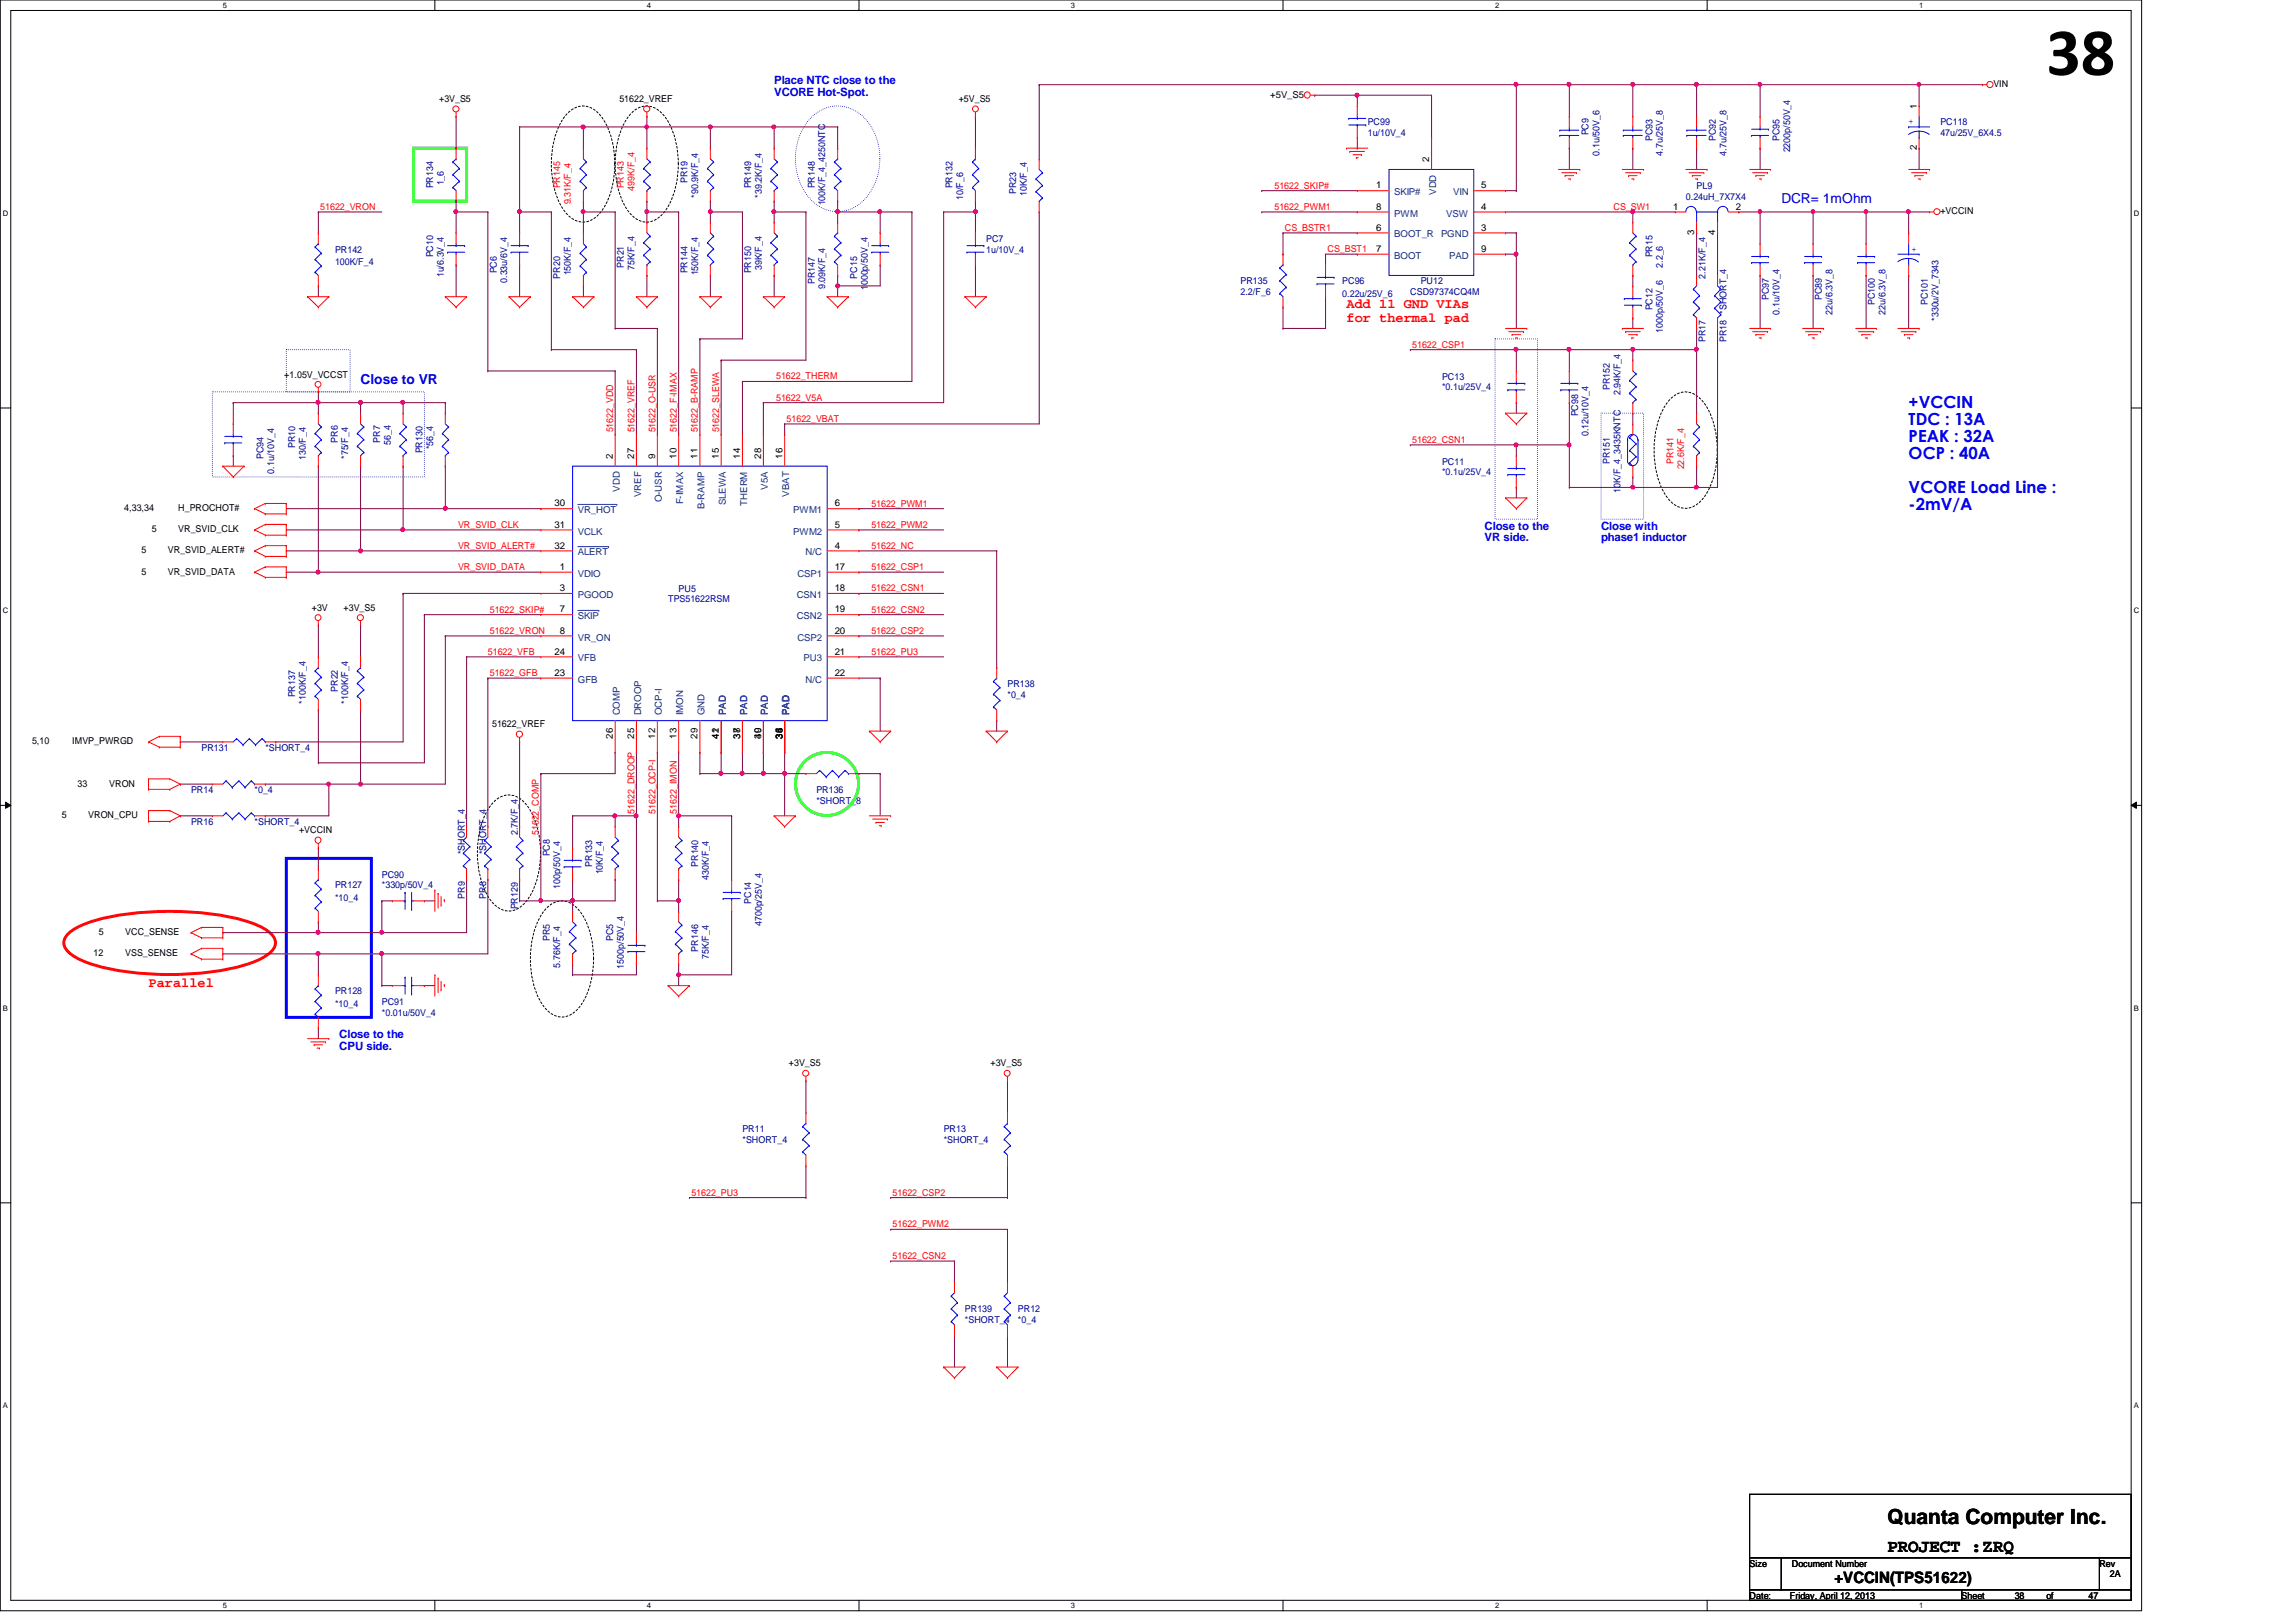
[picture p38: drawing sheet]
<svg xmlns="http://www.w3.org/2000/svg" width="297mm" height="210mm" viewBox="0 0 297 210" stroke-linecap="round" stroke-linejoin="round" font-family="sans-serif">
<defs><g id="words">
<text font-size="8.8" x="264.7" y="9.7">38</text>
<text font-size="2.7" x="244.2" y="197.3">Quanta Computer Inc.</text>
<text font-size="2.3" x="244.2" y="200.8">PROJECT :ZRQ</text>
<g font-size="2.2" fill="#00f">
<text x="246.9" y="52.8">+VCCIN</text>
<text x="246.9" y="55">TDC : 13A</text>
<text x="246.9" y="57.2">PEAK : 32A</text>
<text x="246.9" y="59.4">OCP : 40A</text>
<text x="246.9" y="63.8">VCORE Load Line :</text>
<text x="246.9" y="66">-2mV/A</text>
</g>
<text font-size="2" x="237.3" y="204.9">+VCCIN(TPS51622)</text>
<g font-size="1.8" fill="#00f">
<text x="230.5" y="26.3">DCR= 1mOhm</text>
<text x="46.6" y="49.7">Close to VR</text>
</g>
<g font-size="1.8" fill="#f00">
<text x="174.2" y="39.9">Add 11 GND VIAs</text>
<text x="174.2" y="41.7">for thermal pad</text>
<text x="19.2" y="127.7">Parallel</text>
</g>
<g font-size="1.5" fill="#00f">
<text x="100.2" y="10.9">Place NTC close to the</text>
<text x="100.2" y="12.4">VCORE Hot-Spot.</text>
<text x="192.1" y="68.5">Close to the</text>
<text x="192.1" y="70.1">VR side.</text>
<text x="207.1" y="68.5">Close with</text>
<text x="207.1" y="70.1">phase1 inductor</text>
<text x="43.9" y="134.4">Close to the</text>
<text x="43.9" y="135.9">CPU side.</text>
</g>
<g font-size="1.2">
<text x="257.9" y="11.3">VIN</text>
<text x="56.8" y="13.2">+3V_S5</text>
<text x="80.1" y="13.2">51622_VREF</text>
<text x="124" y="13.2">+5V_S5</text>
<text x="164.3" y="12.7">+5V_S5</text>
<text x="248" y="14.1" transform="rotate(-90 248 14.1)">1</text>
<text x="184.9" y="21" transform="rotate(-90 184.9 21)">2</text>
<text x="248" y="19.5" transform="rotate(-90 248 19.5)">2</text>
<text x="178.1" y="24.4">1</text>
<text x="178.1" y="27.1">8</text>
<text x="178.1" y="29.8">6</text>
<text x="191.6" y="24.4">5</text>
<text x="191.6" y="27.1">4</text>
<text x="191.6" y="29.8">3</text>
<text x="216.4" y="27.1">1</text>
<text x="224.6" y="27.1">2</text>
<text x="251" y="27.7">+VCCIN</text>
<text x="178.1" y="32.6">7</text>
<text x="191.6" y="32.6">9</text>
<text x="219.2" y="30.4" transform="rotate(-90 219.2 30.4)">3</text>
<text x="221.9" y="30.4" transform="rotate(-90 221.9 30.4)">4</text>
<text x="36.8" y="48.9">+1.05V_VCCST</text>
<text x="79.3" y="59.4" transform="rotate(-90 79.3 59.4)">2</text>
<text x="82" y="59.4" transform="rotate(-90 82 59.4)">27</text>
<text x="84.7" y="59.4" transform="rotate(-90 84.7 59.4)">9</text>
<text x="87.5" y="59.4" transform="rotate(-90 87.5 59.4)">10</text>
<text x="90.3" y="59.4" transform="rotate(-90 90.3 59.4)">11</text>
<text x="93" y="59.4" transform="rotate(-90 93 59.4)">15</text>
<text x="95.8" y="59.4" transform="rotate(-90 95.8 59.4)">14</text>
<text x="98.5" y="59.4" transform="rotate(-90 98.5 59.4)">28</text>
<text x="101.2" y="59.4" transform="rotate(-90 101.2 59.4)">16</text>
<text x="71.8" y="65.5">30</text>
<text x="108" y="65.5">6</text>
<text x="16.1" y="66.1">4,33,34</text>
<text x="18.3" y="71.6">5</text>
<text x="19.6" y="68.9">5</text>
<text x="21.7" y="71.6">VR_SVID_ALERT#</text>
<text x="23.1" y="68.9">VR_SVID_CLK</text>
<text x="23.1" y="66.1">H_PROCHOT#</text>
<text x="71.8" y="68.3">31</text>
<text x="71.8" y="71">32</text>
<text x="108" y="68.3">5</text>
<text x="108" y="71">4</text>
<text x="18.3" y="74.4">5</text>
<text x="21.7" y="74.4">VR_SVID_DATA</text>
<text x="72.4" y="73.7">1</text>
<text x="72.4" y="76.5">3</text>
<text x="108" y="73.7">17</text>
<text x="108" y="76.5">18</text>
<text x="40.3" y="79">+3V</text>
<text x="44.4" y="79">+3V_S5</text>
<text x="72.4" y="79.2">7</text>
<text x="72.4" y="82">8</text>
<text x="108" y="79.2">19</text>
<text x="108" y="82">20</text>
<text x="71.8" y="84.7">24</text>
<text x="71.8" y="87.5">23</text>
<text x="108" y="84.7">21</text>
<text x="108" y="87.5">22</text>
<text x="63.7" y="94.1">51622_VREF</text>
<text x="79.3" y="95.6" transform="rotate(-90 79.3 95.6)">26</text>
<text x="82" y="95.6" transform="rotate(-90 82 95.6)">25</text>
<text x="84.7" y="95.6" transform="rotate(-90 84.7 95.6)">12</text>
<text x="87.5" y="95.6" transform="rotate(-90 87.5 95.6)">13</text>
<text x="90.3" y="95.6" transform="rotate(-90 90.3 95.6)">29</text>
<text x="93" y="95.6" transform="rotate(-90 93 95.6)">41</text>
<text x="93" y="94.9" transform="rotate(-90 93 94.9)">2</text>
<text x="95.8" y="95.6" transform="rotate(-90 95.8 95.6)">37</text>
<text x="95.8" y="94.9" transform="rotate(-90 95.8 94.9)">8</text>
<text x="98.5" y="95.6" transform="rotate(-90 98.5 95.6)">39</text>
<text x="98.5" y="95.6" transform="rotate(-90 98.5 95.6)">40</text>
<text x="101.2" y="95.6" transform="rotate(-90 101.2 95.6)">33</text>
<text x="101.2" y="95.6" transform="rotate(-90 101.2 95.6)">34</text>
<text x="101.2" y="94.9" transform="rotate(-90 101.2 94.9)">5</text>
<text x="101.2" y="94.9" transform="rotate(-90 101.2 94.9)">6</text>
<text x="4.1" y="96.3">5,10</text>
<text x="9.4" y="96.3">IMVP_PWRGD</text>
<text x="10" y="101.8">33</text>
<text x="14.1" y="101.8">VRON</text>
<text x="8" y="105.9">5</text>
<text x="11.4" y="105.9">VRON_CPU</text>
<text x="38.7" y="107.8">+VCCIN</text>
<text x="12.1" y="123.7">12</text>
<text x="12.8" y="121">5</text>
<text x="16.2" y="123.7">VSS_SENSE</text>
<text x="16.2" y="121">VCC_SENSE</text>
<text x="102.1" y="138">+3V_S5</text>
<text x="128.1" y="138">+3V_S5</text>
<text x="226.4" y="202.7">Size</text>
<text x="231.8" y="202.7">Document Number</text>
<text x="271.6" y="202.7">Rev</text>
<text x="226.4" y="206.9">Date:</text>
<text x="231.6" y="206.9">Friday, April 12, 2013</text>
<text x="253.8" y="206.9">Sheet</text>
<text x="260.6" y="206.9">38</text>
<text x="264.7" y="206.9">of</text>
<text x="270.2" y="206.9">47</text>
<text x="273" y="204.1">2A</text>
</g>
<g font-size="1.2" fill="#000080">
<text x="177" y="16.2">PC99</text>
<text x="177" y="17.6">1u/10V_4</text>
<text x="205.5" y="17.5" transform="rotate(-90 205.5 17.5)">PC9</text>
<text x="251" y="16.2">PC118</text>
<text x="251" y="17.6">47u/25V_6X4.5</text>
<text x="88.9" y="23.7" transform="rotate(-90 88.9 23.7)">PR19</text>
<text x="206.9" y="20.2" transform="rotate(-90 206.9 20.2)">0.1u/50V_6</text>
<text x="213.8" y="18.2" transform="rotate(-90 213.8 18.2)">PC93</text>
<text x="215.1" y="20.2" transform="rotate(-90 215.1 20.2)">4.7u/25V_8</text>
<text x="222" y="18.2" transform="rotate(-90 222 18.2)">PC92</text>
<text x="223.3" y="20.2" transform="rotate(-90 223.3 20.2)">4.7u/25V_8</text>
<text x="230.2" y="18.2" transform="rotate(-90 230.2 18.2)">PC95</text>
<text x="231.6" y="19.7" transform="rotate(-90 231.6 19.7)">2200p/50V_4</text>
<text x="56" y="24.4" transform="rotate(-90 56 24.4)">PR134</text>
<text x="57.4" y="24" transform="rotate(-90 57.4 24)">1_6</text>
<text x="90.3" y="25.6" transform="rotate(-90 90.3 25.6)">*90.9K/F_4</text>
<text x="97.2" y="24.4" transform="rotate(-90 97.2 24.4)">PR149</text>
<text x="98.5" y="25.6" transform="rotate(-90 98.5 25.6)">*39.2K/F_4</text>
<text x="105.4" y="24.4" transform="rotate(-90 105.4 24.4)">PR148</text>
<text x="106.8" y="26.6" transform="rotate(-90 106.8 26.6)">100K/F_4_4250NTC</text>
<text x="123.2" y="24.4" transform="rotate(-90 123.2 24.4)">PR132</text>
<text x="124.6" y="25.9" transform="rotate(-90 124.6 25.9)">10/F_6</text>
<text x="131.5" y="25.1" transform="rotate(-90 131.5 25.1)">PR23</text>
<text x="132.8" y="25.4" transform="rotate(-90 132.8 25.4)">10K/F_4</text>
<text x="218.1" y="25.8">0.24uH_7X7X4</text>
<text x="219.5" y="24.4">PL9</text>
<text x="43.3" y="32.7">PR142</text>
<text x="43.3" y="34.3">100K/F_4</text>
<text x="56" y="33.3" transform="rotate(-90 56 33.3)">PC10</text>
<text x="57.4" y="35.9" transform="rotate(-90 57.4 35.9)">1u/6.3V_4</text>
<text x="64.3" y="35.4" transform="rotate(-90 64.3 35.4)">PC6</text>
<text x="73.9" y="35.6" transform="rotate(-90 73.9 35.6)">150K/F_4</text>
<text x="80.7" y="34.7" transform="rotate(-90 80.7 34.7)">PR21</text>
<text x="82.1" y="35" transform="rotate(-90 82.1 35)">75K/F_4</text>
<text x="88.9" y="35.4" transform="rotate(-90 88.9 35.4)">PR144</text>
<text x="90.3" y="35.6" transform="rotate(-90 90.3 35.6)">150K/F_4</text>
<text x="97.2" y="35.4" transform="rotate(-90 97.2 35.4)">PR150</text>
<text x="98.5" y="35" transform="rotate(-90 98.5 35)">39K/F_4</text>
<text x="127.6" y="31.3">PC7</text>
<text x="127.6" y="32.7">1u/10V_4</text>
<text x="213.8" y="33.3" transform="rotate(-90 213.8 33.3)">PR15</text>
<text x="215.1" y="34.7" transform="rotate(-90 215.1 34.7)">2.2_6</text>
<text x="65.6" y="36.6" transform="rotate(-90 65.6 36.6)">0.33u/6V_4</text>
<text x="72.5" y="36.1" transform="rotate(-90 72.5 36.1)">PR20</text>
<text x="105.4" y="36.7" transform="rotate(-90 105.4 36.7)">PR147</text>
<text x="106.8" y="37.4" transform="rotate(-90 106.8 37.4)">9.09K/F_4</text>
<text x="110.9" y="36.1" transform="rotate(-90 110.9 36.1)">PC15</text>
<text x="112.3" y="37.5" transform="rotate(-90 112.3 37.5)">1000p/50V_4</text>
<text x="160.5" y="36.8">PR135</text>
<text x="160.5" y="38.1">2.2/F_6</text>
<text x="173.6" y="36.8">PC96</text>
<text x="173.6" y="38.4">0.22u/25V_6</text>
<text x="182.5" y="38.1">CSD97374CQ4M</text>
<text x="183.8" y="36.8">PU12</text>
<text x="213.8" y="40.2" transform="rotate(-90 213.8 40.2)">PC12</text>
<text x="220.6" y="36.1" transform="rotate(-90 220.6 36.1)">2.21K/F_4</text>
<text x="228.9" y="38.8" transform="rotate(-90 228.9 38.8)">PC97</text>
<text x="230.2" y="40.7" transform="rotate(-90 230.2 40.7)">0.1u/10V_4</text>
<text x="235.7" y="38.8" transform="rotate(-90 235.7 38.8)">PC89</text>
<text x="237.1" y="40.7" transform="rotate(-90 237.1 40.7)">22u/6.3V_8</text>
<text x="242.6" y="39.5" transform="rotate(-90 242.6 39.5)">PC100</text>
<text x="243.9" y="40.7" transform="rotate(-90 243.9 40.7)">22u/6.3V_8</text>
<text x="249.4" y="39.5" transform="rotate(-90 249.4 39.5)">PC101</text>
<text x="250.8" y="41.5" transform="rotate(-90 250.8 41.5)">*330u/2V_7343</text>
<text x="215.1" y="43.1" transform="rotate(-90 215.1 43.1)">1000p/50V_6</text>
<text x="220.6" y="44.3" transform="rotate(-90 220.6 44.3)">PR17</text>
<text x="223.3" y="44.3" transform="rotate(-90 223.3 44.3)">PR18 *SHORT_4</text>
<text x="186.6" y="49.1">PC13</text>
<text x="186.6" y="50.5">*0.1u/25V_4</text>
<text x="204.2" y="53.9" transform="rotate(-90 204.2 53.9)">PC98</text>
<text x="208.3" y="50.5" transform="rotate(-90 208.3 50.5)">PR152</text>
<text x="209.6" y="51.1" transform="rotate(-90 209.6 51.1)">2.94K/F_4</text>
<text x="34.1" y="59.4" transform="rotate(-90 34.1 59.4)">PC94</text>
<text x="38.2" y="58" transform="rotate(-90 38.2 58)">PR10</text>
<text x="39.6" y="59.5" transform="rotate(-90 39.6 59.5)">130/F_4</text>
<text x="43.7" y="57.3" transform="rotate(-90 43.7 57.3)">PR6</text>
<text x="45" y="59.4" transform="rotate(-90 45 59.4)">*75/F_4</text>
<text x="49.2" y="57.3" transform="rotate(-90 49.2 57.3)">PR7</text>
<text x="50.5" y="57.6" transform="rotate(-90 50.5 57.6)">56_4</text>
<text x="54.6" y="58.7" transform="rotate(-90 54.6 58.7)">PR130</text>
<text x="56" y="58.1" transform="rotate(-90 56 58.1)">*56_4</text>
<text x="205.5" y="56.5" transform="rotate(-90 205.5 56.5)">0.12u/10V_4</text>
<text x="35.5" y="61.3" transform="rotate(-90 35.5 61.3)">0.1u/10V_4</text>
<text x="186.6" y="60.1">PC11</text>
<text x="186.6" y="61.5">*0.1u/25V_4</text>
<text x="208.3" y="60.1" transform="rotate(-90 208.3 60.1)">PR151</text>
<text x="209.6" y="63.8" transform="rotate(-90 209.6 63.8)">10K/F_4_3435KNTC</text>
<text x="86.4" y="77.9">TPS51622RSM</text>
<text x="87.8" y="76.6">PU5</text>
<text x="43.7" y="89.5" transform="rotate(-90 43.7 89.5)">PR22</text>
<text x="130.3" y="88.9">PR138</text>
<text x="38.2" y="90.3" transform="rotate(-90 38.2 90.3)">PR137</text>
<text x="39.6" y="91.1" transform="rotate(-90 39.6 91.1)">*100K/F_4</text>
<text x="45" y="91.1" transform="rotate(-90 45 91.1)">*100K/F_4</text>
<text x="130.3" y="90.3">*0_4</text>
<text x="26.1" y="97.2">PR131</text>
<text x="34.3" y="97.2">*SHORT_4</text>
<text x="24.7" y="106.7">PR16</text>
<text x="24.7" y="102.6">PR14</text>
<text x="32.9" y="106.7">*SHORT_4</text>
<text x="32.9" y="102.6">*0_4</text>
<text x="105.6" y="102.6">PR136</text>
<text x="105.6" y="104">*SHORT_8</text>
<text x="49.4" y="113.6">PC90</text>
<text x="60.2" y="110.5" transform="rotate(-90 60.2 110.5)">*SHORT_4</text>
<text x="62.9" y="110.5" transform="rotate(-90 62.9 110.5)">*SHORT_4</text>
<text x="67" y="108.1" transform="rotate(-90 67 108.1)">2.7K/F_4</text>
<text x="71.1" y="110.8" transform="rotate(-90 71.1 110.8)">PC8</text>
<text x="76.6" y="112.2" transform="rotate(-90 76.6 112.2)">PR133</text>
<text x="78" y="113.2" transform="rotate(-90 78 113.2)">10K/F_4</text>
<text x="90.3" y="112.2" transform="rotate(-90 90.3 112.2)">PR140</text>
<text x="91.7" y="113.8" transform="rotate(-90 91.7 113.8)">430K/F_4</text>
<text x="43.3" y="115">PR127</text>
<text x="43.3" y="116.6">*10_4</text>
<text x="49.4" y="115">*330p/50V_4</text>
<text x="60.2" y="116.3" transform="rotate(-90 60.2 116.3)">PR9</text>
<text x="62.9" y="116.3" transform="rotate(-90 62.9 116.3)">PR8</text>
<text x="67" y="117.7" transform="rotate(-90 67 117.7)">PR129</text>
<text x="72.5" y="115.1" transform="rotate(-90 72.5 115.1)">100p/50V_4</text>
<text x="97.2" y="117" transform="rotate(-90 97.2 117)">PC14</text>
<text x="98.5" y="119.8" transform="rotate(-90 98.5 119.8)">4700p/25V_4</text>
<text x="71.1" y="121.8" transform="rotate(-90 71.1 121.8)">PR5</text>
<text x="72.5" y="125.2" transform="rotate(-90 72.5 125.2)">5.76K/F_4</text>
<text x="79.3" y="121.8" transform="rotate(-90 79.3 121.8)">PC5</text>
<text x="80.7" y="125.3" transform="rotate(-90 80.7 125.3)">1500p/50V_4</text>
<text x="90.3" y="123.1" transform="rotate(-90 90.3 123.1)">PR146</text>
<text x="91.7" y="124.1" transform="rotate(-90 91.7 124.1)">75K/F_4</text>
<text x="43.3" y="128.7">PR128</text>
<text x="43.3" y="130.3">*10_4</text>
<text x="49.4" y="130">PC91</text>
<text x="49.4" y="131.4">*0.01u/50V_4</text>
<text x="96.1" y="146.5">PR11</text>
<text x="96.1" y="147.9">*SHORT_4</text>
<text x="122.1" y="146.5">PR13</text>
<text x="122.1" y="147.9">*SHORT_4</text>
<text x="124.8" y="169.8">PR139</text>
<text x="124.8" y="171.2">*SHORT_4</text>
<text x="131.7" y="169.8">PR12</text>
<text x="131.7" y="171.2">*0_4</text>
</g>
<g font-size="1.2" fill="#00f">
<text x="246.9" y="16.1">+</text>
<text x="247.3" y="32.6">+</text>
</g>
<g font-size="1.2" fill="#f00">
<text x="41.4" y="27.2">51622_VRON</text>
<text x="72.5" y="24.4" transform="rotate(-90 72.5 24.4)">PR145</text>
<text x="73.9" y="26.5" transform="rotate(-90 73.9 26.5)">9.31K/F_4</text>
<text x="80.7" y="24.4" transform="rotate(-90 80.7 24.4)">PR143</text>
<text x="82.1" y="24.7" transform="rotate(-90 82.1 24.7)">499K/F_4</text>
<text x="164.9" y="27.2">51622_PWM1</text>
<text x="164.9" y="24.4">51622_SKIP#</text>
<text x="166.2" y="29.9">CS_BSTR1</text>
<text x="208.7" y="27.2">CS_SW1</text>
<text x="171.7" y="32.6">CS_BST1</text>
<text x="182.7" y="45">51622_CSP1</text>
<text x="100.4" y="49.1">51622_THERM</text>
<text x="100.4" y="51.9">51622_V5A</text>
<text x="79.3" y="56" transform="rotate(-90 79.3 56)">51622_VDD</text>
<text x="82.1" y="56" transform="rotate(-90 82.1 56)">51622_VREF</text>
<text x="84.8" y="56" transform="rotate(-90 84.8 56)">51622_O-USR</text>
<text x="87.5" y="56" transform="rotate(-90 87.5 56)">51622_F-IMAX</text>
<text x="90.3" y="56" transform="rotate(-90 90.3 56)">51622_B-RAMP</text>
<text x="93" y="56" transform="rotate(-90 93 56)">51622_SLEWA</text>
<text x="101.8" y="54.6">51622_VBAT</text>
<text x="182.7" y="57.3">51622_CSN1</text>
<text x="112.7" y="65.6">51622_PWM1</text>
<text x="216.5" y="60.1" transform="rotate(-90 216.5 60.1)">PR141</text>
<text x="217.9" y="60.7" transform="rotate(-90 217.9 60.7)">22.6K/F_4</text>
<text x="59.3" y="68.3">VR_SVID_CLK</text>
<text x="59.3" y="71">VR_SVID_ALERT#</text>
<text x="112.7" y="68.3">51622_PWM2</text>
<text x="112.7" y="71">51622_NC</text>
<text x="59.3" y="73.8">VR_SVID_DATA</text>
<text x="112.7" y="76.5">51622_CSN1</text>
<text x="112.7" y="73.8">51622_CSP1</text>
<text x="63.4" y="79.3">51622_SKIP#</text>
<text x="63.4" y="82">51622_VRON</text>
<text x="112.7" y="79.3">51622_CSN2</text>
<text x="112.7" y="82">51622_CSP2</text>
<text x="63.1" y="84.8">51622_VFB</text>
<text x="63.4" y="87.5">51622_GFB</text>
<text x="112.7" y="84.8">51622_PU3</text>
<text x="82.1" y="105.3" transform="rotate(-90 82.1 105.3)">51622_DROOP</text>
<text x="84.8" y="105.3" transform="rotate(-90 84.8 105.3)">51622_OCP-I</text>
<text x="87.5" y="105.3" transform="rotate(-90 87.5 105.3)">51622_IMON</text>
<text x="69.7" y="108.1" transform="rotate(-90 69.7 108.1)">51622_COMP</text>
<text x="89.4" y="154.7">51622_PU3</text>
<text x="115.5" y="154.7">51622_CSP2</text>
<text x="115.5" y="158.8">51622_PWM2</text>
<text x="115.5" y="162.9">51622_CSN2</text>
</g>
<g font-size="1.2" fill="#004080">
<text x="180.4" y="25.3">SKIP#</text>
<text x="180.4" y="28">PWM</text>
<text x="185.8" y="25.2" transform="rotate(-90 185.8 25.2)">VDD</text>
<text x="187.1" y="28">VSW</text>
<text x="188" y="25.3">VIN</text>
<text x="180.4" y="30.7">BOOT_R</text>
<text x="180.4" y="33.5">BOOT</text>
<text x="186.4" y="30.7">PGND</text>
<text x="187.5" y="33.5">PAD</text>
<text x="80.2" y="63.6" transform="rotate(-90 80.2 63.6)">VDD</text>
<text x="82.9" y="64.3" transform="rotate(-90 82.9 64.3)">VREF</text>
<text x="85.6" y="65" transform="rotate(-90 85.6 65)">O-USR</text>
<text x="88.4" y="65.3" transform="rotate(-90 88.4 65.3)">F-IMAX</text>
<text x="91.1" y="65.9" transform="rotate(-90 91.1 65.9)">B-RAMP</text>
<text x="93.9" y="65.4" transform="rotate(-90 93.9 65.4)">SLEWA</text>
<text x="96.6" y="65.4" transform="rotate(-90 96.6 65.4)">THERM</text>
<text x="99.4" y="63.4" transform="rotate(-90 99.4 63.4)">V5A</text>
<text x="102.1" y="64.3" transform="rotate(-90 102.1 64.3)">VBAT</text>
<text x="74.8" y="66.4">VR_HOT</text>
<text x="74.8" y="69.2">VCLK</text>
<text x="74.8" y="71.9">ALERT</text>
<text x="102.6" y="66.4">PWM1</text>
<text x="102.6" y="69.2">PWM2</text>
<text x="104.2" y="71.9">N/C</text>
<text x="74.8" y="74.6">VDIO</text>
<text x="74.8" y="77.4">PGOOD</text>
<text x="103.1" y="77.4">CSN1</text>
<text x="103.2" y="74.6">CSP1</text>
<text x="74.8" y="80.1">SKIP</text>
<text x="74.8" y="82.9">VR_ON</text>
<text x="103.1" y="80.1">CSN2</text>
<text x="103.2" y="82.9">CSP2</text>
<text x="74.8" y="85.6">VFB</text>
<text x="74.8" y="88.3">GFB</text>
<text x="104" y="85.6">PU3</text>
<text x="104.2" y="88.3">N/C</text>
<text x="80.2" y="92.6" transform="rotate(-90 80.2 92.6)">COMP</text>
<text x="82.9" y="92.6" transform="rotate(-90 82.9 92.6)">DROOP</text>
<text x="85.6" y="92.6" transform="rotate(-90 85.6 92.6)">OCP-I</text>
<text x="88.4" y="92.6" transform="rotate(-90 88.4 92.6)">IMON</text>
<text x="91.1" y="92.6" transform="rotate(-90 91.1 92.6)">GND</text>
<text x="93.9" y="92.6" transform="rotate(-90 93.9 92.6)">PAD</text>
<text x="96.6" y="92.6" transform="rotate(-90 96.6 92.6)">PAD</text>
<text x="99.4" y="92.6" transform="rotate(-90 99.4 92.6)">PAD</text>
<text x="102.1" y="92.6" transform="rotate(-90 102.1 92.6)">PAD</text>
</g>
<g font-size="1">
<text x="28.8" y="1">5</text>
<text x="83.7" y="1">4</text>
<text x="138.6" y="1">3</text>
<text x="193.4" y="1">2</text>
<text x="248.3" y="1">1</text>
<text x=".4" y="27.9">D</text>
<text x="276.1" y="27.9">D</text>
<text x=".4" y="79.4">C</text>
<text x="276.1" y="79.4">C</text>
<text x=".4" y="130.8">B</text>
<text x="276.1" y="130.8">B</text>
<text x=".4" y="182.2">A</text>
<text x="276.1" y="182.2">A</text>
<text x="28.8" y="208.1">5</text>
<text x="83.7" y="208.1">4</text>
<text x="138.6" y="208.1">3</text>
<text x="193.4" y="208.1">2</text>
<text x="248.3" y="208.1">1</text>
</g>
</g></defs>
<path d="M0 0h277.1v208.4h-277.1zM1.4 1.4h274.3v205.7h-274.3z" fill="none" stroke="#000" stroke-width=".13"/>
<g fill="#fff">
<path d="M28.8 .1h.6v1.1h-.6z"/>
<path d="M28.8 207.2h.6v1.1h-.6z"/>
</g>
<path d="M56.3 0v1.4M56.3 207.1v1.3" fill="none" stroke="#000" stroke-width=".13"/>
<g fill="#fff">
<path d="M83.7 .1h.5v1.1h-.5z"/>
<path d="M83.7 207.2h.5v1.1h-.5z"/>
</g>
<path d="M111.1 0v1.4M111.1 207.1v1.3" fill="none" stroke="#000" stroke-width=".13"/>
<g fill="#fff">
<path d="M138.6 .1h.5v1.1h-.5z"/>
<path d="M138.6 207.2h.5v1.1h-.5z"/>
</g>
<path d="M166 0v1.4M166 207.1v1.3" fill="none" stroke="#000" stroke-width=".13"/>
<g fill="#fff">
<path d="M193.4 .1h.6v1.1h-.6z"/>
<path d="M193.4 207.2h.6v1.1h-.6z"/>
</g>
<path d="M220.8 0v1.4M220.8 207.1v1.3" fill="none" stroke="#000" stroke-width=".13"/>
<g fill="#fff">
<path d="M248.3 .1h.5v1.1h-.5z"/>
<path d="M248.3 207.2h.5v1.1h-.5z"/>
<path d="M.4 27.1h.7v1.1h-.7z"/>
<path d="M276.1 27.1h.7v1.1h-.7z"/>
<path d="M.4 78.5h.7v1.1h-.7z"/>
<path d="M276.1 78.5h.7v1.1h-.7z"/>
</g>
<path d="M0 52.8h1.4M275.7 52.8h1.4" fill="none" stroke="#000" stroke-width=".13"/>
<g fill="#fff">
<path d="M.4 129.9h.6v1.1h-.6z"/>
<path d="M276.1 129.9h.6v1.1h-.6z"/>
</g>
<path d="M0 104.2h1.4M.7 103.8l.7 .4-.7 .4zM275.7 104.2l.7-.4v.8zM275.7 104.2h1.4" fill="none" stroke="#000" stroke-width=".13"/>
<path d="M.7 103.8l.7 .4-.7 .4zM275.7 104.2l.7-.4v.8z" fill="#000"/>
<g fill="#fff">
<path d="M.4 181.4h.6v1.1h-.6z"/>
<path d="M276.1 181.4h.6v1.1h-.6z"/>
</g>
<path d="M0 155.7h1.4M275.7 155.7h1.4" fill="none" stroke="#000" stroke-width=".13"/>
<path d="M105.1 15a4.7 4.7 0 0 1 7.1 .7 8 8 0 0 1-.6 10.4 4.7 4.7 0 0 1-7.1-.7 8 8 0 0 1 .6-10.4zM27.5 50.7h27.4v11h-27.4zM37 45.3h8.3v5.4h-8.3zM193.4 43.9h5.5v23.3h-5.5zM207.1 53.5h5.5v13.7h-5.5z" fill="none" stroke="#00f" stroke-width=".13" stroke-dasharray="0 .3"/>
<path d="M37 111.1h11v20.6h-11z" fill="none" stroke="#00f" stroke-width=".38"/>
<path d="M8.7 121a6.9 6.9 0 0 1 3-1.7 39.2 39.2 0 0 1 16.7-.9 15.2 15.2 0 0 1 6.3 2.1 1.63 1.63 0 0 1 .9 1.5 1.63 1.63 0 0 1-.9 1.5 15.2 15.2 0 0 1-6.3 2.1 40.8 40.8 0 0 1-15.6-.5 9.2 9.2 0 0 1-4.1-2.1 1.41 1.41 0 0 1 0-2z" fill="none" stroke="#f00" stroke-width=".38"/>
<g fill="none" stroke="#0f0" stroke-width=".38">
<path d="M53.5 19.2h6.9v6.8h-6.9z"/>
<circle cx="107" cy="101.4" r="4.1"/>
</g>
<path d="M73.5 14.6a2.55 2.55 0 0 1 3.8 0 8.7 8.7 0 0 1 2.2 5.4 11.3 11.3 0 0 1-1.7 7.3 2.92 2.92 0 0 1-3 1.3 4.5 4.5 0 0 1-2.7-2.9 12.6 12.6 0 0 1 .4-9.8l.5-.7zM81.8 14.6a2.52 2.52 0 0 1 3.7 0 8.7 8.7 0 0 1 2.2 5.4 11.3 11.3 0 0 1-1.6 7.3 2.91 2.91 0 0 1-3.1 1.3 4.5 4.5 0 0 1-2.6-2.9 12.7 12.7 0 0 1 .4-9.8l.4-.7zM216.2 51.6a2.51 2.51 0 0 1 3.7 0 8.8 8.8 0 0 1 2.2 5.4 11.3 11.3 0 0 1-1.6 7.3 2.91 2.91 0 0 1-3.1 1.4 4.5 4.5 0 0 1-2.6-3 12.8 12.8 0 0 1 .4-9.8l.5-.7zM64 103.7a2.52 2.52 0 0 1 3.7 0 8.7 8.7 0 0 1 2.2 5.4 11.3 11.3 0 0 1-1.7 7.3 2.91 2.91 0 0 1-3 1.4 4.5 4.5 0 0 1-2.7-3 12.7 12.7 0 0 1 .5-9.7l.4-.8zM70.8 117.4a2.52 2.52 0 0 1 3.8 0 8.7 8.7 0 0 1 2.1 5.5 11.3 11.3 0 0 1-1.6 7.3 2.91 2.91 0 0 1-3.1 1.3 4.5 4.5 0 0 1-2.6-3 12.7 12.7 0 0 1 .4-9.7l.5-.8z" fill="none" stroke="#000" stroke-width=".13" stroke-dasharray=".3 .3"/>
<path d="M41.2 37h.1M41.2 37v1.4M52.2 52.1h.1M52.2 52.1v1.4" fill="none" stroke="#800040" stroke-width=".13"/>
<circle cx="52.1" cy="52.1" r=".26" fill="#f0f"/>
<circle cx="52.1" cy="52.1" r=".26" fill="none" stroke="#f0f" stroke-width=".13"/>
<path d="M41.2 60.3h.1M41.2 74h.1M41.2 60.3v13.7M41.2 74h28.8" fill="none" stroke="#800040" stroke-width=".13"/>
<circle cx="41.1" cy="74" r=".26" fill="#f0f"/>
<circle cx="41.1" cy="74" r=".26" fill="none" stroke="#f0f" stroke-width=".13"/>
<path d="M52.2 60.3h.1M52.2 68.6h.1M52.2 60.3v8.3M52.2 68.6h17.8" fill="none" stroke="#800040" stroke-width=".13"/>
<circle cx="52.1" cy="68.5" r=".26" fill="#f0f"/>
<circle cx="52.1" cy="68.5" r=".26" fill="none" stroke="#f0f" stroke-width=".13"/>
<path d="M41.2 52.1h.1M41.2 52.1v1.4" fill="none" stroke="#800040" stroke-width=".13"/>
<circle cx="41.1" cy="52.1" r=".26" fill="#f0f"/>
<circle cx="41.1" cy="52.1" r=".26" fill="none" stroke="#f0f" stroke-width=".13"/>
<path d="M41.2 50.7h.1M41.2 50.7v1.4M46.6 52.1h.1M46.6 52.1v1.4" fill="none" stroke="#800040" stroke-width=".13"/>
<circle cx="46.6" cy="52.1" r=".26" fill="#f0f"/>
<circle cx="46.6" cy="52.1" r=".26" fill="none" stroke="#f0f" stroke-width=".13"/>
<path d="M46.6 60.3h.1M46.6 71.3h.1M46.6 60.3v11M46.6 71.3h23.4" fill="none" stroke="#800040" stroke-width=".13"/>
<circle cx="46.6" cy="71.3" r=".26" fill="#f0f"/>
<circle cx="46.6" cy="71.3" r=".26" fill="none" stroke="#f0f" stroke-width=".13"/>
<g fill="none" stroke="#800040" stroke-width=".13">
<path d="M67.2 34.3h.1M67.2 27.4h.1M67.2 27.4v2.7M67.2 34.3v4.1M122.1 27.4h.1M122.1 27.4v24.7M30.2 59h.1M30.2 52.1h.1M30.2 52.1v2.8M30.2 59v1.3M46.6 80.9h.1M46.6 91.9h.1"/>
<path d="M46.6 80.9v4.1M46.6 91.9v9.6M23.3 101.5h.1M23.3 101.5h4.2M101.5 100.1h.1M101.5 100.1h2.8M111.1 100.1h.1M111.1 100.1h2.8M113.9 100.1h.1M113.9 100.1v5.5"/>
</g>
<circle cx="46.6" cy="101.5" r=".26" fill="#f0f"/>
<circle cx="46.6" cy="101.5" r=".26" fill="none" stroke="#f0f" stroke-width=".13"/>
<path d="M87.8 105.6h.1M87.8 113.8h.1M87.8 105.6v1.4M87.8 113.8v2.8M87.8 126.2h.1M87.8 126.2v1.4" fill="none" stroke="#800040" stroke-width=".13"/>
<circle cx="87.8" cy="116.5" r=".26" fill="#f0f"/>
<circle cx="87.8" cy="116.5" r=".26" fill="none" stroke="#f0f" stroke-width=".13"/>
<path d="M59 15.1h.1M59 15.1v4.1M41.2 109.7h.1M41.2 119.3h.1M41.2 109.7v2.7M41.2 119.3v1.4M28.8 123.4h.1M28.8 123.4h12.4M41.2 133h.1M41.2 123.4h.1M41.2 123.4v2.8M41.2 133v1.4" fill="none" stroke="#800040" stroke-width=".13"/>
<circle cx="41.1" cy="123.4" r=".26" fill="#f0f"/>
<circle cx="41.1" cy="123.4" r=".26" fill="none" stroke="#f0f" stroke-width=".13"/>
<path d="M28.8 120.7h.1M28.8 120.7h12.4" fill="none" stroke="#800040" stroke-width=".13"/>
<circle cx="41.1" cy="120.7" r=".26" fill="#f0f"/>
<circle cx="41.1" cy="120.7" r=".26" fill="none" stroke="#f0f" stroke-width=".13"/>
<path d="M74.1 105.6h.1M74.1 113.8h.1M74.1 116.6h.1M74.1 105.6v4.1M74.1 113.8v2.8M74.1 105.6h5.5M79.6 113.8h.1M79.6 113.8v2.8h-5.5" fill="none" stroke="#800040" stroke-width=".13"/>
<circle cx="79.5" cy="105.6" r=".26" fill="#f0f"/>
<circle cx="79.5" cy="105.6" r=".26" fill="none" stroke="#f0f" stroke-width=".13"/>
<g fill="none" stroke="#800040" stroke-width=".13">
<path d="M41.2 27.4h.1M41.2 27.4v2.7M41.2 27.4h8.2M35.7 96h.1M35.7 96h16.5M42.5 101.5h.1M42.5 101.5h4.1M49.4 116.6h.1M49.4 116.6v4.1M49.4 116.6h1.4M49.4 123.4h.1M49.4 123.4v4.2"/>
<path d="M54.9 127.6h.1M54.9 127.6h1.4"/>
</g>
<path d="M49.2 120.5l.2-.1 .2 .1-.1 .3-.1 .1-.2-.1z" fill-rule="evenodd" fill="#f0f"/>
<path d="M49.2 120.5l.2-.1 .2 .1-.1 .3-.1 .1-.2-.1z" fill="none" stroke="#f0f" stroke-width=".13"/>
<g fill="none" stroke="#800040" stroke-width=".13">
<path d="M75.5 16.4h.1M75.5 16.4v2.8M83.7 15.1h.1M83.7 15.1v1.3M91.9 16.4h.1M91.9 16.4v2.8M100.2 16.4h.1M100.2 16.4v2.8M75.5 27.4h.1M75.5 37h.1M75.5 27.4v2.7M75.5 37v1.4"/>
<path d="M83.7 27.4h.1M83.7 35.6h.1M83.7 27.4v1.4M83.7 35.6v2.8M91.9 27.4h.1M91.9 35.6h.1M91.9 26h.1M91.9 26v2.8M91.9 35.6v2.8M100.2 27.4h.1M100.2 35.6h.1M100.2 27.4v1.4"/>
<path d="M100.2 35.6v2.8M46.6 101.5h.1M46.6 101.5h11M54.9 116.6h.1M54.9 116.6h1.4M41.2 123.4h.1M41.2 123.4h8.2M49.4 127.6h.1M49.4 120.7h.1M49.4 127.6h1.4M49.4 120.7h11"/>
</g>
<circle cx="91.9" cy="27.4" r=".26" fill="#f0f"/>
<circle cx="91.9" cy="27.4" r=".26" fill="none" stroke="#f0f" stroke-width=".13"/>
<path d="M83.7 27.4h.1M83.7 26h.1M83.7 27.4h4.1M83.7 26v1.4" fill="none" stroke="#800040" stroke-width=".13"/>
<path d="M83.5 27.2l.1-.1 .3 .1-.1 .4h-.2h-.1z" fill-rule="evenodd" fill="#f0f"/>
<path d="M83.5 27.2l.1-.1 .3 .1-.1 .4h-.2h-.1z" fill="none" stroke="#f0f" stroke-width=".13"/>
<path d="M91.9 27.4h.1M91.9 27.4h4.2M96.1 27.4h.1M96.1 27.4v16.5M100.2 26h.1M100.2 26v1.4" fill="none" stroke="#800040" stroke-width=".13"/>
<circle cx="100.1" cy="27.4" r=".26" fill="#f0f"/>
<circle cx="100.1" cy="27.4" r=".26" fill="none" stroke="#f0f" stroke-width=".13"/>
<g fill="none" stroke="#800040" stroke-width=".13">
<path d="M91.9 16.4h.1M91.9 16.4h8.3M30.2 52.1h.1M30.2 52.1h27.4M41.2 52.1h.1M46.6 52.1h.1M52.2 52.1h.1M57.6 52.1h.1M57.6 52.1v1.4M37 74h.1M37 71.3h.1M37 68.6h.1"/>
<path d="M37 74h4.2M37 71.3h9.6M37 68.6h15.2M52.2 76.8h.1M52.2 76.8h17.8M54.9 79.5h.1M54.9 79.5v19.2h-13.7M54.9 79.5h15.1M41.2 80.9h.1M41.2 91.9h.1M41.2 98.7h.1M41.2 80.9v4.1"/>
<path d="M41.2 91.9v6.8M57.6 82.3h.1M57.6 82.3v19.2M57.6 82.3h12.4M49.4 123.4h.1M49.4 123.4h13.7"/>
</g>
<path d="M49.2 123.2l.2-.1 .2 .2-.1 .3-.1 .1-.2-.1z" fill-rule="evenodd" fill="#f0f"/>
<path d="M49.2 123.2l.2-.1 .2 .2-.1 .3-.1 .1-.2-.1z" fill="none" stroke="#f0f" stroke-width=".13"/>
<g fill="none" stroke="#800040" stroke-width=".13">
<path d="M126.2 15.1h.1M126.2 15.1v4.1M59 27.4h.1M59 34.3h.1M59 27.4v2.7M59 34.3v4.1M87.8 27.4h.1M87.8 27.4v28.8M100.2 27.4h.1M100.2 27.4h4.1M104.3 27.4h.1M104.3 27.4v19.2h-11"/>
<path d="M108.4 27.4h.1M108.4 37h.1M108.4 27.4v1.4M108.4 37v1.4M85 42.5h.1M85 42.5v13.7M90.5 43.9h.1M90.5 43.9h5.6M90.5 43.9v12.3M93.3 46.6h.1M93.3 46.6v9.6M52.2 76.8h.1"/>
<path d="M52.2 76.8v19.2M41.2 120.7h.1M41.2 120.7h8.2"/>
</g>
<circle cx="108.4" cy="37" r=".26" fill="#f0f"/>
<circle cx="108.4" cy="37" r=".26" fill="none" stroke="#f0f" stroke-width=".13"/>
<path d="M108.4 26h.1M108.4 26v1.4" fill="none" stroke="#800040" stroke-width=".13"/>
<circle cx="108.4" cy="27.4" r=".26" fill="#f0f"/>
<circle cx="108.4" cy="27.4" r=".26" fill="none" stroke="#f0f" stroke-width=".13"/>
<path d="M100.2 16.4h.1M100.2 16.4h8.2" fill="none" stroke="#800040" stroke-width=".13"/>
<circle cx="100.1" cy="16.4" r=".26" fill="#f0f"/>
<circle cx="100.1" cy="16.4" r=".26" fill="none" stroke="#f0f" stroke-width=".13"/>
<path d="M108.4 16.4h.1M108.4 16.4v2.8M113.9 27.4h.1M113.9 27.4h4.1M118 27.4h.1M118 27.4v22h-21.9M96.1 49.4h.1M96.1 49.4v6.8" fill="none" stroke="#800040" stroke-width=".13"/>
<circle cx="113.8" cy="27.4" r=".26" fill="#f0f"/>
<circle cx="113.8" cy="27.4" r=".26" fill="none" stroke="#f0f" stroke-width=".13"/>
<path d="M83.7 16.4h.1M83.7 16.4h8.2M122.1 27.4h.1M122.1 27.4h4.1M98.8 52.1h.1M98.8 52.1v4.1M101.5 54.9h.1M101.5 54.9v1.3" fill="none" stroke="#800040" stroke-width=".13"/>
<circle cx="91.9" cy="16.4" r=".26" fill="#f0f"/>
<circle cx="91.9" cy="16.4" r=".26" fill="none" stroke="#f0f" stroke-width=".13"/>
<path d="M83.5 16.2h.1l.3 .1-.1 .3-.2 .1-.1-.1z" fill-rule="evenodd" fill="#f0f"/>
<path d="M83.5 16.2h.1l.3 .1-.1 .3-.2 .1-.1-.1z" fill="none" stroke="#f0f" stroke-width=".13"/>
<path d="M75.5 16.4h.1M75.5 16.4h8.2M83.7 16.4h.1M83.7 16.4v2.8M67.2 27.4h.1M67.2 27.4h4.1M126.2 34.3h.1M126.2 27.4h.1M126.2 27.4v2.7M126.2 34.3v4.1" fill="none" stroke="#800040" stroke-width=".13"/>
<circle cx="67.2" cy="27.4" r=".26" fill="#f0f"/>
<circle cx="67.2" cy="27.4" r=".26" fill="none" stroke="#f0f" stroke-width=".13"/>
<path d="M67.2 16.4h.1M67.2 16.4v11M67.2 16.4h8.3M71.3 27.4h.1M71.3 27.4v17.9M71.3 45.3h.1M71.3 45.3h11M82.3 45.3h.1M82.3 45.3v10.9" fill="none" stroke="#800040" stroke-width=".13"/>
<circle cx="75.4" cy="16.4" r=".26" fill="#f0f"/>
<circle cx="75.4" cy="16.4" r=".26" fill="none" stroke="#f0f" stroke-width=".13"/>
<path d="M59 27.4h.1M59 26h.1M59 27.4h4.1M59 26v1.4M63.1 27.4h.1M63.1 27.4v20.6M63.1 48h.1M63.1 48h16.5M79.6 48h.1M79.6 48v8.2" fill="none" stroke="#800040" stroke-width=".13"/>
<circle cx="59" cy="27.4" r=".26" fill="#f0f"/>
<circle cx="59" cy="27.4" r=".26" fill="none" stroke="#f0f" stroke-width=".13"/>
<path d="M75.5 27.4h.1M75.5 26h.1M75.5 27.4h4.1M75.5 26v1.4M79.6 27.4h.1M79.6 27.4v15.1M79.6 42.5h.1M79.6 42.5h5.4" fill="none" stroke="#800040" stroke-width=".13"/>
<circle cx="75.4" cy="27.4" r=".26" fill="#f0f"/>
<circle cx="75.4" cy="27.4" r=".26" fill="none" stroke="#f0f" stroke-width=".13"/>
<path d="M108.4 27.4h.1M108.4 37h.1M108.4 35.6h.1M108.4 27.4h5.5M108.4 35.6v1.4M113.9 27.4h.1M113.9 34.3h.1M113.9 27.4v2.7M113.9 34.3v2.7h-5.5M126.2 26h.1M126.2 26v1.4" fill="none" stroke="#800040" stroke-width=".13"/>
<circle cx="126.2" cy="27.4" r=".26" fill="#f0f"/>
<circle cx="126.2" cy="27.4" r=".26" fill="none" stroke="#f0f" stroke-width=".13"/>
<g fill="none" stroke="#800040" stroke-width=".13">
<path d="M111.1 65.8h.1M111.1 68.6h.1M111.1 76.8h.1M111.1 79.5h.1M111.1 74h.1M111.1 65.8h11M111.1 68.6h11M111.1 76.8h11M111.1 79.5h11M111.1 74h11M60.4 85h.1M60.4 85v22"/>
<path d="M60.4 85h9.6M63.1 87.8h.1M63.1 87.8v19.2M63.1 87.8h6.9M93.3 97.4h.1M93.3 97.4v2.7M111.1 82.3h.1M111.1 85h.1M111.1 85h11M111.1 82.3h11M60.4 113.8h.1M60.4 113.8v6.9"/>
<path d="M63.1 113.8h.1M63.1 113.8v9.6"/>
</g>
<circle cx="93.3" cy="100.1" r=".26" fill="#f0f"/>
<circle cx="93.3" cy="100.1" r=".26" fill="none" stroke="#f0f" stroke-width=".13"/>
<path d="M96.1 97.4h.1M96.1 97.4v2.7h-2.8M93.3 100.1h.1" fill="none" stroke="#800040" stroke-width=".13"/>
<circle cx="96" cy="100.1" r=".26" fill="#f0f"/>
<circle cx="96" cy="100.1" r=".26" fill="none" stroke="#f0f" stroke-width=".13"/>
<path d="M98.8 97.4h.1M98.8 97.4v2.7M96.1 100.1h.1M96.1 100.1h5.4M98.8 100.1h.1" fill="none" stroke="#800040" stroke-width=".13"/>
<circle cx="98.8" cy="100.1" r=".26" fill="#f0f"/>
<circle cx="98.8" cy="100.1" r=".26" fill="none" stroke="#f0f" stroke-width=".13"/>
<path d="M82.3 97.4h.1M82.3 97.4v8.2M101.5 97.4h.1M101.5 97.4v2.7M79.6 105.6h.1M79.6 105.6v1.4" fill="none" stroke="#800040" stroke-width=".13"/>
<circle cx="82.3" cy="105.6" r=".26" fill="#f0f"/>
<circle cx="82.3" cy="105.6" r=".26" fill="none" stroke="#f0f" stroke-width=".13"/>
<path d="M79.6 97.4h.1M79.6 97.4v2.7h-9.6M70 100.1h.1M85 116.6h.1M85 116.6h2.8M87.8 105.6h.1M87.8 105.6h6.9M94.7 105.6h.1M94.7 117.9h.1M94.7 105.6v8.2M94.7 117.9v8.3h-6.9M87.8 126.2h.1" fill="none" stroke="#800040" stroke-width=".13"/>
<circle cx="87.8" cy="126.2" r=".26" fill="#f0f"/>
<circle cx="87.8" cy="126.2" r=".26" fill="none" stroke="#f0f" stroke-width=".13"/>
<path d="M87.8 97.4h.1M87.8 97.4v8.2M87.8 116.6h.1M87.8 116.6v1.3" fill="none" stroke="#800040" stroke-width=".13"/>
<circle cx="87.8" cy="105.6" r=".26" fill="#f0f"/>
<circle cx="87.8" cy="105.6" r=".26" fill="none" stroke="#f0f" stroke-width=".13"/>
<path d="M67.2 96h.1M67.2 96v11M85 97.4h.1M85 97.4v19.2M67.2 113.8h.1M67.2 116.6h.1M67.2 113.8v2.8M70 100.1h.1M70 100.1v16.5h-2.8" fill="none" stroke="#800040" stroke-width=".13"/>
<path d="M69.8 116.4l.1-.1 .2 .1v.3l-.2 .1-.1-.1z" fill-rule="evenodd" fill="#f0f"/>
<path d="M69.8 116.4l.1-.1 .2 .1v.3l-.2 .1-.1-.1z" fill="none" stroke="#f0f" stroke-width=".13"/>
<path d="M90.5 97.4h.1M90.5 97.4v2.7M90.5 100.1h.1M90.5 100.1h2.8M101.5 100.1h.1M101.5 100.1v5.5M87.8 124.8h.1M87.8 124.8v1.4" fill="none" stroke="#800040" stroke-width=".13"/>
<circle cx="101.5" cy="100.1" r=".26" fill="#f0f"/>
<circle cx="101.5" cy="100.1" r=".26" fill="none" stroke="#f0f" stroke-width=".13"/>
<path d="M37 65.8h20.6M57.6 65.8h.1" fill="none" stroke="#800040" stroke-width=".13"/>
<circle cx="57.6" cy="65.8" r=".26" fill="#f0f"/>
<circle cx="57.6" cy="65.8" r=".26" fill="none" stroke="#f0f" stroke-width=".13"/>
<g fill="none" stroke="#800040" stroke-width=".13">
<path d="M134.4 11h.1M134.4 11v9.6M134.4 27.4h.1M134.4 27.4v27.5h-32.9M163.2 27.4h.1M163.2 24.7h.1M163.2 27.4h12.4M163.2 24.7h12.4M166 39.8h.1M166 32.9h.1M166 30.1h.1M166 30.1h9.6"/>
<path d="M166 30.1v2.8M166 39.8v2.7M171.5 32.9h.1M171.5 38.4h.1M171.5 38.4v4.1h-5.5M171.5 32.9h4.1M171.5 32.9v1.4M175.6 32.9h.1M194.8 30.1h1.4M194.8 24.7h1.4M196.2 30.1h.1M196.2 32.9h.1"/>
<path d="M196.2 24.7h.1M196.2 30.1v2.8M222.2 30.1h.1M222.2 30.1v5.5M241.4 27.4h.1M241.4 27.4h5.5M98.8 52.1h.1M98.8 52.1h23.3M101.5 54.9h.1M166 42.5h.1M57.6 60.3h.1M57.6 60.3v5.5h12.4"/>
<path d="M70 65.8h.1M104.3 139.9h.1M104.3 139.9v4.1M89.2 155h.1M89.2 155h15.1M104.3 155h.1M104.3 150.9v4.1"/>
</g>
<circle cx="246.9" cy="27.4" r=".26" fill="#f0f"/>
<circle cx="246.9" cy="27.4" r=".26" fill="none" stroke="#f0f" stroke-width=".13"/>
<path d="M241.2 27.2l.2-.1 .2 .1v.4h-.2h-.2z" fill-rule="evenodd" fill="#f0f"/>
<path d="M241.2 27.2l.2-.1 .2 .1v.4h-.2h-.2z" fill="none" stroke="#f0f" stroke-width=".13"/>
<path d="M219.5 30.1h.1M219.5 30.1v5.5M246.9 27.4h.1M246.9 27.4h2.7M182.5 45.3h.1M182.5 45.3h13.7M196.2 52.1h.1M196.2 52.1v1.4" fill="none" stroke="#800040" stroke-width=".13"/>
<circle cx="196.1" cy="45.2" r=".26" fill="#f0f"/>
<circle cx="196.1" cy="45.2" r=".26" fill="none" stroke="#f0f" stroke-width=".13"/>
<path d="M182.5 57.6h.1M182.5 57.6h13.7M196.2 45.3h.1M196.2 45.3v2.7M196.2 45.3h6.8M203 57.6h.1M203 57.6v5.5M211.2 53.5h.1M211.2 53.5v1.4" fill="none" stroke="#800040" stroke-width=".13"/>
<circle cx="196.1" cy="57.6" r=".26" fill="#f0f"/>
<circle cx="196.1" cy="57.6" r=".26" fill="none" stroke="#f0f" stroke-width=".13"/>
<path d="M196.2 57.6h.1M196.2 57.6v1.4M203 63.1h.1M203 63.1h8.2" fill="none" stroke="#800040" stroke-width=".13"/>
<circle cx="211.2" cy="63" r=".25" fill="#f0f"/>
<circle cx="211.2" cy="63" r=".25" fill="none" stroke="#f0f" stroke-width=".13"/>
<path d="M219.5 45.3h.1M219.5 45.3v8.2" fill="none" stroke="#800040" stroke-width=".13"/>
<circle cx="219.5" cy="45.2" r=".26" fill="#f0f"/>
<circle cx="219.5" cy="45.2" r=".26" fill="none" stroke="#f0f" stroke-width=".13"/>
<path d="M211.2 63.1h.1M219.5 60.3h.1M219.5 60.3v2.8h-8.3" fill="none" stroke="#800040" stroke-width=".13"/>
<circle cx="219.5" cy="63" r=".25" fill="#f0f"/>
<circle cx="219.5" cy="63" r=".25" fill="none" stroke="#f0f" stroke-width=".13"/>
<path d="M203 45.3h.1M203 45.3h8.2M219.5 63.1h.1M219.5 63.1h2.7" fill="none" stroke="#800040" stroke-width=".13"/>
<circle cx="211.2" cy="45.2" r=".26" fill="#f0f"/>
<circle cx="211.2" cy="45.2" r=".26" fill="none" stroke="#f0f" stroke-width=".13"/>
<circle cx="203" cy="45.2" r=".26" fill="#f0f"/>
<circle cx="203" cy="45.2" r=".26" fill="none" stroke="#f0f" stroke-width=".13"/>
<path d="M203 52.1h.1M203 52.1v5.5M219.5 42.5h.1M219.5 42.5v2.8" fill="none" stroke="#800040" stroke-width=".13"/>
<circle cx="203" cy="57.6" r=".26" fill="#f0f"/>
<circle cx="203" cy="57.6" r=".26" fill="none" stroke="#f0f" stroke-width=".13"/>
<g fill="none" stroke="#800040" stroke-width=".13">
<path d="M170.1 12.3h.1M170.1 12.3h15.1M175.6 12.3h.1M196.2 11h.1M196.2 11v13.7M196.2 11h6.8M248.3 11h.1M248.3 11h8.2M194.8 32.9h.1M194.8 32.9h1.4M196.2 57.6h.1M196.2 57.6h6.8"/>
<path d="M203 45.3h.1M203 45.3v2.7M211.2 45.3h.1M211.2 45.3v1.3M211.2 45.3h8.3M222.2 42.5h.1M222.2 42.5v20.6M196.2 63.1h.1M196.2 63.1v1.3M211.2 61.7h.1M211.2 61.7v1.4"/>
</g>
<circle cx="175.6" cy="12.3" r=".26" fill="#f0f"/>
<circle cx="175.6" cy="12.3" r=".26" fill="none" stroke="#f0f" stroke-width=".13"/>
<path d="M134.4 11h.1M134.4 11h61.8M175.6 12.3h.1M175.6 12.3v1.4" fill="none" stroke="#800040" stroke-width=".13"/>
<circle cx="196.1" cy="10.9" r=".26" fill="#f0f"/>
<circle cx="196.1" cy="10.9" r=".26" fill="none" stroke="#f0f" stroke-width=".13"/>
<path d="M185.2 17.8h.1M185.2 12.3v5.5M194.8 27.4h.1M194.8 27.4h21.9M211.2 27.4h.1M234.6 27.4h.1M234.6 27.4v4.1" fill="none" stroke="#800040" stroke-width=".13"/>
<circle cx="211.2" cy="27.4" r=".26" fill="#f0f"/>
<circle cx="211.2" cy="27.4" r=".26" fill="none" stroke="#f0f" stroke-width=".13"/>
<path d="M219.5 11h.1M219.5 11h8.2M211.2 27.4h.1M211.2 35.6h.1M211.2 27.4v1.4M211.2 35.6v1.4M211.2 41.1h.1M211.2 41.1v1.4" fill="none" stroke="#800040" stroke-width=".13"/>
<circle cx="219.5" cy="10.9" r=".26" fill="#f0f"/>
<circle cx="219.5" cy="10.9" r=".26" fill="none" stroke="#f0f" stroke-width=".13"/>
<g fill="none" stroke="#800040" stroke-width=".13">
<path d="M203 11h.1M203 11h8.2M211.2 19.2h.1M211.2 11h.1M211.2 11v4.1M211.2 19.2v2.7M219.5 19.2h.1M219.5 11h.1M219.5 11v4.1M219.5 19.2v2.7M227.7 35.6h.1M227.7 27.4h.1"/>
<path d="M227.7 27.4v4.1M227.7 35.6v6.9"/>
</g>
<circle cx="211.2" cy="10.9" r=".26" fill="#f0f"/>
<circle cx="211.2" cy="10.9" r=".26" fill="none" stroke="#f0f" stroke-width=".13"/>
<circle cx="203" cy="10.9" r=".26" fill="#f0f"/>
<circle cx="203" cy="10.9" r=".26" fill="none" stroke="#f0f" stroke-width=".13"/>
<path d="M227.7 11h.1M227.7 11v4.1M225 27.4h.1M225 27.4h2.7M234.6 35.6h.1M234.6 35.6v6.9" fill="none" stroke="#800040" stroke-width=".13"/>
<path d="M227.5 27.2l.2-.1 .2 .1-.1 .4h-.1h-.2z" fill-rule="evenodd" fill="#f0f"/>
<path d="M227.5 27.2l.2-.1 .2 .1-.1 .4h-.1h-.2z" fill="none" stroke="#f0f" stroke-width=".13"/>
<g fill="none" stroke="#800040" stroke-width=".13">
<path d="M203 19.2h.1M203 11h.1M203 11v4.1M203 19.2v2.7M211.2 11h.1M211.2 11h8.3M227.7 19.2h.1M227.7 11h20.6M227.7 19.2v2.7M248.3 11h.1M227.7 27.4h.1M227.7 27.4h6.9"/>
<path d="M246.9 35.6h.1M246.9 27.4h.1M246.9 27.4v2.7M246.9 35.6v6.9"/>
</g>
<path d="M227.5 10.7h.2l.2 .1-.1 .3-.1 .1-.2-.1z" fill-rule="evenodd" fill="#f0f"/>
<path d="M227.5 10.7h.2l.2 .1-.1 .3-.1 .1-.2-.1z" fill="none" stroke="#f0f" stroke-width=".13"/>
<path d="M248.1 10.7h.1l.3 .1-.1 .3-.2 .1-.1-.1z" fill-rule="evenodd" fill="#f0f"/>
<path d="M248.1 10.7h.1l.3 .1-.1 .3-.2 .1-.1-.1z" fill="none" stroke="#f0f" stroke-width=".13"/>
<path d="M175.6 19.2h.1M175.6 17.8v1.4M196.2 32.9h.1M196.2 32.9v9.6" fill="none" stroke="#800040" stroke-width=".13"/>
<circle cx="196.1" cy="32.9" r=".26" fill="#f0f"/>
<circle cx="196.1" cy="32.9" r=".26" fill="none" stroke="#f0f" stroke-width=".13"/>
<path d="M234.6 27.4h.1M234.6 27.4h6.8M241.4 35.6h.1M241.4 27.4h.1M241.4 27.4v4.1M241.4 35.6v6.9" fill="none" stroke="#800040" stroke-width=".13"/>
<path d="M234.4 27.2l.1-.1 .2 .1v.4h-.2h-.1z" fill-rule="evenodd" fill="#f0f"/>
<path d="M234.4 27.2l.1-.1 .2 .1v.4h-.2h-.1z" fill="none" stroke="#f0f" stroke-width=".13"/>
<g fill="none" stroke="#800040" stroke-width=".13">
<path d="M70 116.6h.1M70 116.6h4.1M74.1 116.6h.1M74.1 116.6v1.3M79.6 105.6h.1M79.6 105.6h2.7M82.3 105.6h.1M82.3 105.6v15.1M74.1 126.2h.1M74.1 126.2h8.2M130.3 139.9h.1M130.3 139.9v4.1"/>
<path d="M115.2 159.1h.1M115.2 155h.1M115.2 159.1h15.1M115.2 155h15.1M130.3 159.1h.1M130.3 155h.1M130.3 150.9v4.1M130.3 159.1v6.8M115.2 163.2h.1M115.2 163.2h8.3M123.5 172.8h.1M123.5 163.2h.1"/>
<path d="M123.5 163.2v2.7M123.5 172.8v4.1M130.3 172.8h.1M130.3 172.8v4.1"/>
</g>
<circle cx="74.1" cy="116.5" r=".26" fill="#f0f"/>
<circle cx="74.1" cy="116.5" r=".26" fill="none" stroke="#f0f" stroke-width=".13"/>
<g fill="none" stroke="#800040" stroke-width=".13">
<path d="M111.1 71.3h17.8M128.9 71.3h.1M128.9 71.3v15.1M111.1 87.8h2.8M113.9 87.8h.1M113.9 87.8v6.8M128.9 86.4h.1M128.9 93.3h.1M128.9 93.3v1.3M23.3 105.6h.1M23.3 105.6h4.2M34.3 105.6h.1"/>
<path d="M42.5 101.5h.1M42.5 101.5v4.1h-8.2M74.1 124.8h.1M74.1 124.8v1.4M82.3 124.8h.1M82.3 124.8v1.4"/>
</g>
<path d="M42.3 101.3l.2-.1 .2 .1v.3l-.2 .1-.2-.1z" fill-rule="evenodd" fill="#f0f"/>
<path d="M42.3 101.3l.2-.1 .2 .1v.3l-.2 .1-.2-.1z" fill="none" stroke="#f0f" stroke-width=".13"/>
<path d="M248.3 11h.1M248.3 19.2h.1M248.3 11v2.7M248.3 19.2v2.7M23.3 96h.1M23.3 96h5.5M34.3 101.5h.1M34.3 101.5h8.2" fill="none" stroke="#800040" stroke-width=".13"/>
<g fill="none" stroke="#f00" stroke-width=".13">
<path d="M59 15.1h.1M59 19.2h.1M59 14.5v.6M59 19.2v1.4M75.5 19.2h.1M75.5 19.2v1.4M83.7 15.1h.1M83.7 19.2h.1M83.7 14.5v.6M83.7 19.2v1.4M91.9 19.2h.1M91.9 19.2v1.4"/>
<path d="M100.2 19.2h.1M100.2 19.2v1.4M108.4 19.2h.1M108.4 19.2v1.4M126.2 15.1h.1M126.2 19.2h.1M126.2 14.5v.6M126.2 19.2v1.4M169.5 12.3h.6M170.1 12.3h.1M174.2 19.2h.1M174.2 19.2h2.7"/>
<path d="M174.6 19.6h.1M174.6 19.6h1.9M175.6 13.7h.1M175.6 17.8h.1M175.6 13.7v1.4M175.6 16.4v1.4M185.2 17.8h.1M185.2 17.8v4.1M203 19.2h.1M203 15.1h.1M203 15.1v1.3M203 17.8v1.4"/>
<path d="M211.2 19.2h.1M211.2 15.1h.1M211.2 15.1v1.3M211.2 17.8v1.4M219.5 19.2h.1M219.5 15.1h.1M219.5 15.1v1.3M219.5 17.8v1.4M227.7 19.2h.1M227.7 15.1h.1M227.7 15.1v1.3M227.7 17.8v1.4"/>
<path d="M248.3 13.7h.1M248.3 19.2h.1M248.3 13.7v1.4M248.3 17.8v1.4M256.5 11h.1M256.5 11h.5M39.8 38.4h.1M39.8 38.4h2.7M39.8 38.4l1.4 1.4M41.2 39.8h.1M41.2 37h.1M41.2 30.1h.1"/>
<path d="M41.2 30.1v1.4M41.2 35.6v1.4M42.5 38.4h.1M42.5 38.4l-1.3 1.4M57.6 38.4h.1M57.6 38.4h2.8M57.6 38.4l1.4 1.4M59 39.8h.1M59 26h.1M59 30.1h.1M59 34.3h.1M59 24.7v1.3"/>
<path d="M59 30.1v1.4M59 32.9v1.4M60.4 38.4h.1M60.4 38.4l-1.4 1.4M65.9 38.4h.1M65.9 38.4h2.7M65.9 38.4l1.3 1.4M67.2 39.8h.1M67.2 30.1h.1M67.2 34.3h.1M67.2 30.1v1.4M67.2 32.9v1.4"/>
<path d="M68.6 38.4h.1M68.6 38.4l-1.4 1.4M74.1 38.4h.1M74.1 38.4h2.7M74.1 38.4l1.4 1.4M75.5 39.8h.1M75.5 26h.1M75.5 30.1h.1M75.5 37h.1M75.5 24.7v1.3M75.5 30.1v1.4M75.5 35.6v1.4"/>
<path d="M76.8 38.4h.1M76.8 38.4l-1.3 1.4M82.3 38.4h.1M82.3 38.4h2.7M82.3 38.4l1.4 1.4M83.7 39.8h.1M83.7 26h.1M83.7 28.8h.1M83.7 35.6h.1M83.7 24.7v1.3M83.7 28.8v1.3M83.7 34.3v1.3"/>
<path d="M85 38.4h.1M85 38.4l-1.3 1.4M90.5 38.4h.1M90.5 38.4h2.8M90.5 38.4l1.4 1.4M91.9 39.8h.1M91.9 26h.1M91.9 28.8h.1M91.9 35.6h.1M91.9 24.7v1.3M91.9 28.8v1.3M91.9 34.3v1.3"/>
<path d="M93.3 38.4h.1M93.3 38.4l-1.4 1.4M98.8 38.4h.1M98.8 38.4h2.7M98.8 38.4l1.4 1.4M100.2 39.8h.1M100.2 28.8h.1M100.2 35.6h.1M100.2 26h.1M100.2 24.7v1.3M100.2 28.8v1.3M100.2 34.3v1.3"/>
<path d="M101.5 38.4h.1M101.5 38.4l-1.3 1.4M107 38.4h.1M107 38.4h2.8M107 38.4l1.4 1.4M108.4 39.8h.1M108.4 35.6h.1M108.4 28.8h.1M108.4 26h.1M108.4 24.7v1.3M108.4 28.8v1.3M108.4 34.3v1.3"/>
<path d="M109.8 38.4h.1M109.8 38.4l-1.4 1.4M113.9 30.1h.1M113.9 34.3h.1M113.9 30.1v1.4M113.9 32.9v1.4M124.8 38.4h.1M124.8 38.4h2.8M124.8 38.4l1.4 1.4M126.2 39.8h.1M126.2 26h.1M126.2 30.1h.1"/>
<path d="M126.2 34.3h.1M126.2 24.7v1.3M126.2 30.1v1.4M126.2 32.9v1.4M127.6 38.4h.1M127.6 38.4l-1.4 1.4M134.4 20.6h.1M134.4 27.4h.1M134.4 20.6v1.3M134.4 26v1.4M166 39.8h.1M166 32.9h.1"/>
<path d="M166 32.9v1.4M166 38.4v1.4M171.5 34.3h.1M171.5 38.4h.1M171.5 34.3v1.3M171.5 37v1.4M175 20h1.1M175.5 20.4h.1M175.5 20.4h.2M175.6 24.7h.1M175.6 27.4h.1M175.6 30.1h.1"/>
<path d="M175.6 32.9h.1M175.6 27.4h4.1M175.6 24.7h4.1M175.6 30.1h4.1M175.6 32.9h4.1M176.1 20h.1M190.7 27.4h4.1M190.7 24.7h4.1M190.7 30.1h4.1M190.7 32.9h4.1M194.8 24.7h.1M194.8 27.4h.1"/>
<path d="M194.8 30.1h.1M194.8 32.9h.1M201.6 21.9h2.8M202.1 22.4h1.9M202.5 22.7h.1M202.5 22.7h1.1M202.9 23.2h.3M203.2 23.2h.1M204 22.4h.1M204.4 21.9h.1M209.9 21.9h2.7M210.3 22.4h1.9"/>
<path d="M210.7 22.7h.1M210.7 22.7h1.1M211.1 23.2h.3M211.2 37h.1M211.2 28.8h.1M211.2 35.6h.1M211.2 28.8v1.3M211.2 34.3v1.3M211.2 37v1.4M211.2 39.8v1.3M211.4 23.2h.1M212.2 22.4h.1"/>
<path d="M212.6 21.9h.1M216.7 27.4h.1M216.7 27.4h1.4M218.1 21.9h2.7M218.5 22.4h1.9M218.9 22.7h.1M218.9 22.7h1.1M219.3 23.2h.3M219.5 30.1h.1M219.5 35.6h.1M219.5 28.8v1.3M219.5 35.6v1.4"/>
<path d="M219.6 23.2h.1M220.4 22.4h.1M220.8 21.9h.1M222.2 35.6h.1M222.2 30.1h.1M222.2 28.8v1.3M222.2 35.6v1.4M223.6 27.4h1.4M225 27.4h.1M226.4 21.9h2.7M226.7 22.4h2M227.2 22.7h.1"/>
<path d="M227.2 22.7h1.1M227.6 23.2h.2M227.7 31.5h.1M227.7 35.6h.1M227.7 31.5v1.4M227.7 34.3v1.3M227.8 23.2h.1M228.7 22.4h.1M229.1 21.9h.1M234.6 31.5h.1M234.6 35.6h.1M234.6 31.5v1.4"/>
<path d="M234.6 34.3v1.3M241.4 31.5h.1M241.4 35.6h.1M241.4 31.5v1.4M241.4 34.3v1.3M246.9 30.1h.1M246.9 35.6h.1M246.9 21.9h2.7M246.9 30.1v1.4M246.9 34.3v1.3M247.3 22.4h2M247.7 22.7h.1"/>
<path d="M247.7 22.7h1.1M248.2 23.2h.2M248.4 23.2h.1M249.3 22.4h.1M249.6 27.4h.1M249.6 21.9h.1M249.6 27.4h.6M30.2 54.9h.1M30.2 59h.1M30.2 54.9v1.3M30.2 57.6v1.4M41.2 50.7h.1"/>
<path d="M41.2 53.5h.1M41.2 50.2v.5M41.2 53.5v1.4M41.2 59v1.3M46.6 53.5h.1M46.6 53.5v1.4M46.6 59v1.3M52.2 53.5h.1M52.2 53.5v1.4M52.2 59v1.3M57.6 53.5h.1M57.6 53.5v1.4"/>
<path d="M57.6 59v1.3M79.6 56.2h.1M79.6 56.2v4.1M82.3 56.2h.1M82.3 56.2v4.1M85 56.2h.1M85 56.2v4.1M87.8 56.2h.1M87.8 56.2v4.1M90.5 56.2h.1M90.5 56.2v4.1M93.3 56.2h.1"/>
<path d="M93.3 56.2v4.1M96.1 56.2h.1M96.1 56.2v4.1M98.8 56.2h.1M98.8 56.2v4.1M101.5 56.2h.1M101.5 56.2v4.1M194.8 53.5h.1M194.8 42.5h2.7M194.8 53.5h2.7M194.8 53.5l1.4 1.4M195.2 42.9h1.9"/>
<path d="M195.6 43.3h.1M195.6 43.3h1.1M196 43.7h.3M196.2 54.9h.1M196.2 59h.1M196.2 48h.1M196.2 52.1h.1M196.2 48v1.4M196.2 50.7v1.4M196.2 59v1.3M196.3 43.7h.1M197.1 42.9h.1"/>
<path d="M197.5 53.5h.1M197.5 42.5h.1M197.5 53.5l-1.3 1.4M203 48h.1M203 52.1h.1M203 48v1.4M203 50.7v1.4M209.9 42.5h.1M209.9 42.5h2.7M210.3 42.9h.1M210.3 42.9h1.9M210.7 43.3h1.1"/>
<path d="M211.1 43.7h.1M211.1 43.7h.3M211.2 41.1h.1M211.2 54.9h.1M211.2 46.6h.1M211.2 53.5h.1M211.2 46.6v1.4M211.2 52.1v1.4M211.2 54.9v1.3M211.8 43.3h.1M219.5 42.5h.1M219.5 53.5h.1"/>
<path d="M219.5 41.1v1.4M219.5 53.5v1.4M219.5 59v1.3M222.2 42.5h.1M222.2 41.1v1.4M226.4 42.5h2.7M226.7 42.9h2M227.2 43.3h.1M227.2 43.3h1.1M227.6 43.7h.2M227.8 43.7h.1M228.7 42.9h.1"/>
<path d="M229.1 42.5h.1M233.2 42.5h2.7M233.6 42.9h1.9M234 43.3h.1M234 43.3h1.1M234.4 43.7h.3M234.7 43.7h.1M235.5 42.9h.1M235.9 42.5h.1M240.1 42.5h2.7M240.4 42.9h2M240.9 43.3h.1"/>
<path d="M240.9 43.3h1.1M241.3 43.7h.3M241.6 43.7h.1M242.4 42.9h.1M242.8 42.5h.1M245.5 42.5h2.8M246 42.9h1.9M246.4 43.3h.1M246.4 43.3h1.1M246.8 43.7h.3M247.1 43.7h.1M247.9 42.9h.1"/>
<path d="M248.3 42.5h.1M28.8 60.3h.1M28.8 60.3h2.8M28.8 60.3l1.4 1.4M30.2 61.7h.1M31.6 60.3h.1M31.6 60.3l-1.4 1.4M32.9 74h.1M32.9 71.3h.1M32.9 68.6h.1M32.9 65.8h.1M32.9 74l1.4 .7"/>
<path d="M32.9 71.3l1.4 .7M32.9 68.6l1.4 .7M32.9 65.8l1.4 .7M34.3 74.7h.1M34.3 73.4h.1M34.3 72h.1M34.3 70.6h.1M34.3 69.3h.1M34.3 67.9h.1M34.3 66.5h.1M34.3 65.2h.1M34.3 74.7h2.7"/>
<path d="M34.3 73.4h2.7M34.3 73.4l-1.4 .6M34.3 72h2.7M34.3 70.6h2.7M34.3 70.6l-1.4 .7M34.3 69.3h2.7M34.3 67.9h2.7M34.3 67.9l-1.4 .7M34.3 66.5h2.7M34.3 65.2h2.7M34.3 65.2l-1.4 .6M37 74.7h.1"/>
<path d="M37 73.4h.1M37 72h.1M37 70.6h.1M37 69.3h.1M37 67.9h.1M37 66.5h.1M37 65.2h.1M37 65.2v1.3M37 67.9v1.4M37 70.6v1.4M37 73.4v1.3M41.2 60.3h.1"/>
<path d="M46.6 60.3h.1M52.2 60.3h.1M57.6 60.3h.1M70 79.5h.1M70 65.8h.1M70 68.6h.1M70 71.3h.1M70 74h.1M70 76.8h.1M70 65.8h4.1M70 68.6h4.1M70 71.3h4.1"/>
<path d="M70 74h4.1M70 76.8h4.1M70 79.5h4.1M107 65.8h4.1M107 68.6h4.1M107 71.3h4.1M107 74h4.1M107 76.8h4.1M107 79.5h4.1M111.1 65.8h.1M111.1 68.6h.1M111.1 71.3h.1"/>
<path d="M111.1 74h.1M111.1 76.8h.1M111.1 79.5h.1M194.8 64.4h.1M194.8 64.4h2.7M194.8 64.4l1.4 1.4M196.2 65.8h.1M196.2 63.1h.1M196.2 61.7v1.4M197.5 64.4h.1M197.5 64.4l-1.3 1.4M211.2 61.7h.1"/>
<path d="M211.2 60.3v1.4M219.5 60.3h.1M19.2 96h.1M19.2 96l1.4 .7M20.6 96.7h.1M20.6 95.3h.1M20.6 96.7h2.7M20.6 95.3h2.7M20.6 95.3l-1.4 .7M23.3 96.7h.1M23.3 95.3h.1M23.3 95.3v1.4"/>
<path d="M28.8 96h.1M28.8 96h1.4M34.3 96h1.4M35.7 96h.1M41.2 80.9h.1M41.2 91.9h.1M41.2 85h.1M41.2 80.3v.6M41.2 85v1.4M41.2 90.5v1.4M46.6 80.9h.1M46.6 91.9h.1"/>
<path d="M46.6 85h.1M46.6 80.3v.6M46.6 85v1.4M46.6 90.5v1.4M67.2 96h.1M67.2 95.5v.5M70 82.3h.1M70 85h.1M70 87.8h.1M70 85h4.1M70 87.8h4.1M70 82.3h4.1"/>
<path d="M79.6 97.4h.1M79.6 93.3v4.1M82.3 97.4h.1M82.3 93.3v4.1M85 97.4h.1M85 93.3v4.1M87.8 97.4h.1M87.8 93.3v4.1M90.5 97.4h.1M90.5 93.3v4.1M93.3 97.4h.1M93.3 93.3v4.1"/>
<path d="M96.1 97.4h.1M96.1 93.3v4.1M98.8 97.4h.1M98.8 93.3v4.1M101.5 97.4h.1M101.5 93.3v4.1M107 85h4.1M107 87.8h4.1M107 82.3h4.1M111.1 85h.1M111.1 87.8h.1M111.1 82.3h.1"/>
<path d="M112.5 94.6h.1M112.5 94.6h2.7M112.5 94.6l1.4 1.4M113.9 96h.1M115.2 94.6h.1M115.2 94.6l-1.3 1.4M127.6 94.6h.1M127.6 94.6h2.7M127.6 94.6l1.3 1.4M128.9 96h.1M128.9 93.3h.1M128.9 86.4h.1"/>
<path d="M128.9 86.4v1.4M128.9 91.9v1.4M130.3 94.6h.1M130.3 94.6l-1.4 1.4M19.2 100.8h.1M19.2 102.2h.1M19.2 104.9h.1M19.2 106.3h.1M19.2 102.2h2.8M19.2 100.8h2.8M19.2 100.8v1.4M19.2 104.9v1.4"/>
<path d="M19.2 106.3h2.8M19.2 104.9h2.8M22 102.2h.1M22 100.8h.1M22 106.3h.1M22 104.9h.1M22 100.8l1.3 .7M22 104.9l1.3 .7M23.3 101.5h.1M23.3 105.6h.1M23.3 101.5l-1.3 .7M23.3 105.6l-1.3 .7"/>
<path d="M27.5 105.6h.1M27.5 101.5h.1M27.5 105.6h1.3M27.5 101.5h1.3M32.9 105.6h1.4M32.9 101.5h1.4M34.3 105.6h.1M34.3 101.5h.1M41.2 109.7h.1M41.2 119.3h.1M41.2 112.4h.1M41.2 109.2v.5"/>
<path d="M41.2 112.4v1.4M41.2 117.9v1.4M50.8 116.6h.1M50.8 116.6h1.4M53.5 116.6h1.4M54.9 116.6h.1M56.3 115.2h.1M56.3 115.2v2.7M56.7 115.6h.1M56.7 115.6v1.9M57.1 117.1h.1M57.1 116v1.1"/>
<path d="M57.5 116.4h.1M57.5 116.4v.3M60.4 107h.1M60.4 113.8h.1M60.4 107v1.3M60.4 112.4v1.4M63.1 107h.1M63.1 113.8h.1M63.1 107v1.3M63.1 112.4v1.4M67.2 107h.1M67.2 113.8h.1"/>
<path d="M67.2 107v1.3M67.2 112.4v1.4M74.1 117.9h.1M74.1 109.7h.1M74.1 113.8h.1M74.1 109.7v1.4M74.1 112.4v1.4M74.1 117.9v1.4M79.6 107h.1M79.6 113.8h.1M79.6 107v1.3M79.6 112.4v1.4"/>
<path d="M87.8 117.9h.1M87.8 107h.1M87.8 113.8h.1M87.8 107v1.3M87.8 112.4v1.4M87.8 117.9v1.4M94.7 113.8h.1M94.7 117.9h.1M94.7 113.8v1.4M94.7 116.6v1.3M100.2 105.6h.1M100.2 105.6h2.7"/>
<path d="M100.2 105.6l1.3 1.4M101.5 107h.1M102.9 105.6h.1M102.9 105.6l-1.4 1.4M104.3 100.1h.1M104.3 100.1h1.3M109.8 100.1h1.3M111.1 100.1h.1M112.5 105.6h2.7M112.9 106h1.9M113.3 106.4h.1M113.3 106.4h1.1"/>
<path d="M113.7 106.8h.3M114 106.8h.1M114.8 106h.1M115.2 105.6h.1M24.7 123.4h.1M24.7 120.7h.1M24.7 123.4l1.4 .7M24.7 120.7l1.4 .7M26.1 124.1h.1M26.1 122.7h.1M26.1 121.4h.1M26.1 120h.1"/>
<path d="M26.1 124.1h2.7M26.1 122.7h2.7M26.1 122.7l-1.4 .7M26.1 121.4h2.7M26.1 120h2.7M26.1 120l-1.4 .7M28.8 124.1h.1M28.8 122.7h.1M28.8 121.4h.1M28.8 120h.1M28.8 120v1.4M28.8 122.7v1.4"/>
<path d="M39.8 134.4h2.7M40.2 134.8h1.9M40.6 135.2h.1M40.6 135.2h1.1M41 135.6h.3M41.2 133h.1M41.2 126.2h.1M41.2 126.2v1.4M41.2 131.7v1.3M41.3 135.6h.1M42.1 134.8h.1M42.5 134.4h.1"/>
<path d="M50.8 127.6h.1M50.8 127.6h1.4M53.5 127.6h1.4M54.9 127.6h.1M56.3 126.2h.1M56.3 126.2v2.7M56.7 126.6h.1M56.7 126.6v1.9M57.1 128.1h.1M57.1 127v1.1M57.5 127.4h.1M57.5 127.4v.3"/>
<path d="M74.1 124.8h.1M74.1 123.4v1.4M82.3 120.7h.1M82.3 124.8h.1M82.3 120.7v1.3M82.3 123.4v1.4M86.4 127.6h.1M86.4 127.6h2.8M86.4 127.6l1.4 1.3M87.8 128.9h.1M87.8 124.8h.1M87.8 123.4v1.4"/>
<path d="M89.2 127.6h.1M89.2 127.6l-1.4 1.3M104.3 139.9h.1M104.3 139.3v.6M130.3 139.9h.1M130.3 139.3v.6M104.3 150.9h.1M104.3 144h.1M104.3 144v1.4M104.3 149.5v1.4M130.3 150.9h.1M130.3 144h.1"/>
<path d="M130.3 144v1.4M130.3 149.5v1.4M122.1 176.9h.1M122.1 176.9h2.7M122.1 176.9l1.4 1.4M123.5 178.3h.1M123.5 165.9h.1M123.5 172.8h.1M123.5 165.9v1.4M123.5 171.4v1.4M124.8 176.9h.1M124.8 176.9l-1.3 1.4"/>
<path d="M128.9 176.9h.1M128.9 176.9h2.8M128.9 176.9l1.4 1.4M130.3 178.3h.1M130.3 165.9h.1M130.3 172.8h.1M130.3 165.9v1.4M130.3 171.4v1.4M131.7 176.9h.1M131.7 176.9l-1.4 1.4"/>
<circle cx="59" cy="14.1" r=".39"/>
<circle cx="83.7" cy="14.1" r=".39"/>
<circle cx="126.2" cy="14.1" r=".38"/>
<circle cx="169.1" cy="12.3" r=".39"/>
<circle cx="257.4" cy="10.9" r=".4"/>
<circle cx="250.6" cy="27.4" r=".39"/>
<circle cx="41.1" cy="49.7" r=".38"/>
<circle cx="41.1" cy="79.9" r=".38"/>
<circle cx="46.6" cy="79.9" r=".39"/>
<circle cx="67.2" cy="95" r=".4"/>
<circle cx="41.1" cy="108.7" r=".39"/>
<circle cx="104.3" cy="138.9" r=".39"/>
<circle cx="130.3" cy="138.9" r=".38"/>
</g>
<path d="M226.4 193.4h49.3v8.2h-49.3zM226.4 201.6h4.1v4.1h-4.1zM226.4 205.7h27.4v1.4h-27.4zM230.5 201.6h41.1v4.1h-41.1zM253.8 205.7h21.9v1.4h-21.9zM271.6 201.6h4.1v4.1h-4.1z" fill="none" stroke="#000" stroke-width=".13"/>
<g fill="none" stroke="#00f" stroke-width=".13">
<path d="M174.5 15.3h.1M174.5 16.2h2.2M174.5 15.3h2.2M175.6 15.3h.1M175.6 16.2h.1M175.6 15.1v.2M175.6 16.2v.2M176.7 16.2h.1M201.8 16.8h.1M201.8 17.5h.1M201.8 16.8h2.5M201.8 17.5h2.5"/>
<path d="M203 17.5h.1M203 16.8h.1M203 16.4v.4M203 17.5v.3M210 16.8h.1M210 17.5h.1M210 16.8h2.5M210 17.5h2.5M211.2 17.5h.1M211.2 16.8h.1M211.2 16.4v.4M211.2 17.5v.3"/>
<path d="M218.2 16.8h.1M218.2 17.5h.1M218.2 16.8h2.5M218.2 17.5h2.5M219.5 17.5h.1M219.5 16.8h.1M219.5 16.4v.4M219.5 17.5v.3M226.6 17.5h.1M226.6 17.5h2.2M226.6 16.7h2.2M227.7 17.5h.1"/>
<path d="M227.7 16.7h.1M227.7 16.4v.3M227.7 17.5v.3M228.8 16.7h.1M246.9 16.4h.1M246.9 16.4h2.7M248.3 17.8h.1M248.3 16.4h.1M248.3 17h-.1a2.12 2.12 0 0 0-1.3 .4M248.3 17a2.12 2.12 0 0 1 1.3 .4M248.3 15.1v1.3M248.3 17v.8"/>
<path d="M40.8 35.2h.1M40.8 33.6h.1M40.8 32h.1M40.8 35.2l.4 .4M40.8 33.6l.8 .8M40.8 32l.8 .8M41.2 31.5h.1M41.2 31.5l-.4 .5M41.6 34.4h.1M41.6 32.8h.1M41.6 34.4l-.8 .8M41.6 32.8l-.8 .8"/>
<path d="M57.9 32.6h.1M57.9 32.6h2.2M57.9 31.8h2.2M58.6 24.3h.1M58.6 22.6h.1M58.6 21h.1M58.6 24.3l.4 .4M58.6 22.6l.8 .9M58.6 21l.8 .8M59 20.6h.1M59 31.8h.1M59 32.6h.1"/>
<path d="M59 20.6l-.4 .4M59 31.5v.3M59 32.6v.3M59.4 23.5h.1M59.4 21.8h.1M59.4 23.5l-.8 .8M59.4 21.8l-.8 .8M60.1 31.8h.1M66.1 32.6h.1M66.1 32.6h2.2M66.1 31.8h2.2M67.2 31.8h.1"/>
<path d="M67.2 32.6h.1M67.2 31.5v.3M67.2 32.6v.3M68.3 31.8h.1M75.1 21.8h.1M75.1 23.5h.1M75.1 32.8h.1M75.1 34.4h.1M75.1 21.8l.8 .8M75.1 23.5l.8 .8M75.1 32.8l.8 .8M75.1 34.4l.8 .8"/>
<path d="M75.5 24.7h.1M75.5 35.6h.1M75.5 20.6l.4 .4M75.5 31.5l.4 .5M75.9 21h.1M75.9 22.6h.1M75.9 24.3h.1M75.9 32h.1M75.9 33.6h.1M75.9 35.2h.1M75.9 21l-.8 .8M75.9 22.6l-.8 .9"/>
<path d="M75.9 24.3l-.4 .4M75.9 32l-.8 .8M75.9 33.6l-.8 .8M75.9 35.2l-.4 .4M83.3 21.8h.1M83.3 23.5h.1M83.3 31.4h.1M83.3 33h.1M83.3 21.8l.8 .8M83.3 23.5l.8 .8M83.3 31.4l.8 .8M83.3 33l.8 .9"/>
<path d="M83.7 24.7h.1M83.7 34.3h.1M83.7 20.6l.4 .4M83.7 30.1l.4 .5M84.1 21h.1M84.1 22.6h.1M84.1 24.3h.1M84.1 30.6h.1M84.1 32.2h.1M84.1 33.9h.1M84.1 21l-.8 .8M84.1 22.6l-.8 .9"/>
<path d="M84.1 24.3l-.4 .4M84.1 30.6l-.8 .8M84.1 32.2l-.8 .8M84.1 33.9l-.4 .4M91.5 21.8h.1M91.5 23.5h.1M91.5 31.4h.1M91.5 33h.1M91.5 21.8l.8 .8M91.5 23.5l.8 .8M91.5 31.4l.8 .8M91.5 33l.8 .9"/>
<path d="M91.9 24.7h.1M91.9 34.3h.1M91.9 20.6l.4 .4M91.9 30.1l.4 .5M92.3 21h.1M92.3 22.6h.1M92.3 24.3h.1M92.3 30.6h.1M92.3 32.2h.1M92.3 33.9h.1M92.3 33.9l-.4 .4M92.3 21l-.8 .8"/>
<path d="M92.3 22.6l-.8 .9M92.3 24.3l-.4 .4M92.3 30.6l-.8 .8M92.3 32.2l-.8 .8M99.7 31.4h.1M99.7 33h.1M99.7 21.8h.1M99.7 23.5h.1M99.7 31.4l.9 .8M99.7 33l.9 .9M99.7 21.8l.9 .8M99.7 23.5l.9 .8"/>
<path d="M100.2 34.3h.1M100.2 24.7h.1M100.2 30.1l.4 .5M100.2 20.6l.4 .4M100.6 30.6h.1M100.6 32.2h.1M100.6 33.9h.1M100.6 21h.1M100.6 22.6h.1M100.6 24.3h.1M100.6 30.6l-.9 .8M100.6 32.2l-.9 .8"/>
<path d="M100.6 33.9l-.4 .4M100.6 21l-.9 .8M100.6 22.6l-.9 .9M100.6 24.3l-.4 .4M107.9 33.9h.1M107.9 32.2h.1M107.9 30.6h.1M107.9 24.3h.1M107.9 22.6h.1M107.9 21h.1M107.9 33.9l.5 .4M107.9 32.2l.9 .8"/>
<path d="M107.9 30.6l.9 .8M107.9 24.3l.5 .4M107.9 22.6l.9 .9M107.9 21l.9 .8M108.4 30.1h.1M108.4 20.6h.1M108.4 30.1l-.5 .5M108.4 20.6l-.5 .4M108.8 33h.1M108.8 31.4h.1M108.8 23.5h.1M108.8 21.8h.1"/>
<path d="M108.8 33l-.9 .9M108.8 31.4l-.9 .8M108.8 23.5l-.9 .8M108.8 21.8l-.9 .8M112.8 32.6h.1M112.8 32.6h2.2M112.8 31.8h2.2M113.9 31.8h.1M113.9 32.6h.1M113.9 31.5v.3M113.9 32.6v.3M115 31.8h.1"/>
<path d="M125.1 32.6h.1M125.1 32.6h2.2M125.1 31.8h2.2M125.8 24.3h.1M125.8 22.6h.1M125.8 21h.1M125.8 24.3l.4 .4M125.8 22.6l.8 .9M125.8 21l.8 .8M126.2 20.6h.1M126.2 31.8h.1M126.2 32.6h.1"/>
<path d="M126.2 20.6l-.4 .4M126.2 31.5v.3M126.2 32.6v.3M126.6 23.5h.1M126.6 21.8h.1M126.6 23.5l-.8 .8M126.6 21.8l-.8 .8M127.3 31.8h.1M134 23.2h.1M134 24.8h.1M134 23.2l.9 .8M134 24.8l.9 .8"/>
<path d="M134.4 26h.1M134.4 21.9l.5 .5M134.9 22.4h.1M134.9 24h.1M134.9 25.6h.1M134.9 22.4l-.9 .8M134.9 24l-.9 .8M134.9 25.6l-.5 .4M165.6 38h.1M165.6 36.3h.1M165.6 34.7h.1M165.6 38l.4 .4"/>
<path d="M165.6 36.3l.8 .9M165.6 34.7l.8 .8M166 34.3h.1M166 34.3l-.4 .4M166.4 37.2h.1M166.4 35.5h.1M166.4 37.2l-.8 .8M166.4 35.5l-.8 .8M170.4 36.7h.1M170.4 36.7h2.2M170.4 35.9h2.2M171.5 35.9h.1"/>
<path d="M171.5 36.7h.1M171.5 35.6v.3M171.5 36.7v.3M172.6 35.9h.1M179.7 21.9h11v13.7h-11zM210.1 38.7h.1M210.1 39.5h2.2M210.1 38.7h2.2M210.8 31.4h.1M210.8 33h.1M210.8 31.4l.9 .8M210.8 33l.9 .9"/>
<path d="M211.2 38.7h.1M211.2 39.5h.1M211.2 34.3h.1M211.2 38.4v.3M211.2 39.5v.3M211.2 30.1l.5 .5M211.7 30.6h.1M211.7 32.2h.1M211.7 33.9h.1M211.7 30.6l-.9 .8M211.7 32.2l-.9 .8M211.7 33.9l-.5 .4"/>
<path d="M212.3 39.5h.1M219.1 37.4h.1M219.1 39.1h.1M219.1 37.4l.8 .9M219.1 39.1l.8 .8M219.5 27.4a.68 .68 0 0 0-.7-.7 .68 .68 0 0 0-.7 .7M219.5 27.4h.1M219.5 27.4v1.4M219.5 27.4h2.7M219.5 37l-.4 .4M219.9 38.3h.1M219.9 39.9h.1"/>
<path d="M219.9 38.3l-.8 .8M219.9 39.9l-.8 .8M221.8 38.3h.1M221.8 39.9h.1M221.8 38.3l.8 .8M221.8 39.9l.8 .8M222.2 27.4h.1M222.2 37l.4 .4M222.2 27.4v1.4M222.6 37.4h.1M222.6 39.1h.1M222.6 37.4l-.8 .9"/>
<path d="M222.6 39.1l-.8 .8M223.6 27.4a.68 .68 0 0 0-.7-.7 .68 .68 0 0 0-.7 .7M226.6 34h.1M226.6 34h2.2M226.6 33.2h2.2M227.7 33.2h.1M227.7 34h.1M227.7 32.9v.3M227.7 34v.3M228.8 33.2h.1M233.5 34h.1M233.5 34h2.2"/>
<path d="M233.5 33.2h2.2M234.6 33.2h.1M234.6 34h.1M234.6 32.9v.3M234.6 34v.3M235.7 33.2h.1M240.3 34h.1M240.3 34h2.2M240.3 33.2h2.2M241.4 33.2h.1M241.4 34h.1M241.4 32.9v.3"/>
<path d="M241.4 34v.3M242.5 33.2h.1M245.5 32.9h2.8M246.9 34.3h.1M246.9 32.9h.1M246.9 33.4a1.95 1.95 0 0 1 1.3 .5M246.9 33.4a2.15 2.15 0 0 0-1.4 .5M246.9 31.5v1.4M246.9 33.4v.9M248.3 32.9h.1M29.1 57.3h.1M29.1 57.3h2.2"/>
<path d="M29.1 56.5h2.2M30.2 56.5h.1M30.2 57.3h.1M30.2 56.2v.3M30.2 57.3v.3M31.3 56.5h.1M40.8 56.1h.1M40.8 57.7h.1M40.8 56.1l.8 .8M40.8 57.7l.8 .8M41.2 59h.1M41.2 54.9l.4 .3"/>
<path d="M41.6 55.2h.1M41.6 56.9h.1M41.6 58.5h.1M41.6 55.2l-.8 .9M41.6 56.9l-.8 .8M41.6 58.5l-.4 .5M46.2 56.1h.1M46.2 57.7h.1M46.2 56.1l.9 .8M46.2 57.7l.9 .8M46.6 59h.1M46.6 54.9l.5 .3"/>
<path d="M47.1 55.2h.1M47.1 56.9h.1M47.1 58.5h.1M47.1 55.2l-.9 .9M47.1 56.9l-.9 .8M47.1 58.5l-.5 .5M51.7 56.1h.1M51.7 57.7h.1M51.7 56.1l.9 .8M51.7 57.7l.9 .8M52.2 59h.1M52.2 54.9l.4 .3"/>
<path d="M52.6 55.2h.1M52.6 56.9h.1M52.6 58.5h.1M52.6 55.2l-.9 .9M52.6 56.9l-.9 .8M52.6 58.5l-.4 .5M57.2 56.1h.1M57.2 57.7h.1M57.2 56.1l.8 .8M57.2 57.7l.8 .8M57.6 59h.1M57.6 54.9l.4 .3"/>
<path d="M58 55.2h.1M58 56.9h.1M58 58.5h.1M58 58.5l-.4 .5M58 55.2l-.8 .9M58 56.9l-.8 .8M195.1 50.5h.1M195.1 50.5h2.2M195.1 49.6h2.2M196.2 49.6h.1M196.2 50.5h.1M196.2 49.4v.2"/>
<path d="M196.2 50.5v.2M197.3 49.6h.1M201.9 50.5h.1M201.9 50.5h2.2M201.9 49.6h2.2M203 49.6h.1M203 50.5h.1M203 49.4v.2M203 50.5v.2M204.1 49.6h.1M210.6 56.9v2.7a.66 .66 0 0 0 .6 .7 .66 .66 0 0 0 .7-.7M210.6 56.9h.1"/>
<path d="M210.6 56.9a.66 .66 0 0 1 .6-.7 .66 .66 0 0 1 .7 .7M210.8 59.9h.1M210.8 58.3h.1M210.8 56.6h.1M210.8 49.2h.1M210.8 50.9h.1M210.8 59.9l.4 .4M210.8 58.3l.9 .8M210.8 56.6l.9 .8M210.8 49.2l.9 .8M210.8 50.9l.9 .8M211.2 56.2h.1"/>
<path d="M211.2 52.1h.1M211.2 56.2l-.4 .4M211.2 48l.5 .4M211.7 59.1h.1M211.7 57.4h.1M211.7 48.4h.1M211.7 50h.1M211.7 51.7h.1M211.7 50l-.9 .9M211.7 51.7l-.5 .4M211.7 59.1l-.9 .8M211.7 57.4l-.9 .9"/>
<path d="M211.7 48.4l-.9 .8M211.9 56.9h.1M211.9 56.9v2.7M219.1 40.7h.1M219.1 56.1h.1M219.1 57.7h.1M219.1 40.7l.4 .4M219.1 56.1l.8 .8M219.1 57.7l.8 .8M219.5 41.1h.1M219.5 59h.1M219.5 54.9l.4 .3"/>
<path d="M219.9 55.2h.1M219.9 56.9h.1M219.9 58.5h.1M219.9 55.2l-.8 .9M219.9 56.9l-.8 .8M219.9 58.5l-.4 .5M222.2 41.1h.1M222.6 40.7h.1M222.6 40.7l-.4 .4M74.1 60.3h32.9v33h-32.9zM195.1 61.4h.1M195.1 61.4h2.2"/>
<path d="M195.1 60.6h2.2M196.2 60.6h.1M196.2 61.4h.1M196.2 60.3v.3M196.2 61.4v.3M197.3 60.6h.1M30.6 95.6h.1M30.6 95.6l-.4 .4M30.6 95.6l.9 .8M31.5 96.4h.1M32.3 95.6h.1M32.3 95.6l-.8 .8"/>
<path d="M32.3 95.6l.8 .8M33.1 96.4h.1M33.9 95.6h.1M33.9 95.6l-.8 .8M33.9 95.6l.4 .4M34.3 96h.1M40.8 90.1h.1M40.8 88.4h.1M40.8 86.8h.1M40.8 90.1l.4 .4M40.8 88.4l.8 .9M40.8 86.8l.8 .8"/>
<path d="M41.2 86.4h.1M41.2 86.4l-.4 .4M41.6 89.3h.1M41.6 87.6h.1M41.6 89.3l-.8 .8M41.6 87.6l-.8 .8M46.2 90.1h.1M46.2 88.4h.1M46.2 86.8h.1M46.2 90.1l.4 .4M46.2 88.4l.9 .9M46.2 86.8l.9 .8"/>
<path d="M46.6 86.4h.1M46.6 86.4l-.4 .4M47.1 89.3h.1M47.1 87.6h.1M47.1 89.3l-.9 .8M47.1 87.6l-.9 .8M106 99.7h.1M106 99.7l-.4 .4M106 99.7l.9 .8M107.7 99.7h.1M107.7 99.7l-.8 .8M107.7 99.7l.8 .8"/>
<path d="M109.3 99.7h.1M109.3 99.7l-.8 .8M109.3 99.7l.5 .4M128.5 91.5h.1M128.5 89.8h.1M128.5 88.2h.1M128.5 91.5l.4 .4M128.5 89.8l.9 .8M128.5 88.2l.9 .8M128.9 87.8h.1M128.9 87.8l-.4 .4M129.4 90.6h.1"/>
<path d="M129.4 89h.1M129.4 90.6l-.9 .9M129.4 89l-.9 .8M29.2 105.2h.1M29.2 101h.1M29.2 105.2l-.4 .4M29.2 105.2l.9 .8M29.2 101l-.4 .5M29.2 101l.9 .9M30.1 106h.1M30.1 101.9h.1M30.9 105.2h.1"/>
<path d="M30.9 101h.1M30.9 105.2l-.8 .8M30.9 105.2l.8 .8M30.9 101l-.8 .9M30.9 101l.8 .9M31.7 106h.1M31.7 101.9h.1M32.5 105.2h.1M32.5 101h.1M32.5 105.2l-.8 .8M32.5 105.2l.4 .4M32.5 101l-.8 .9"/>
<path d="M32.5 101l.4 .5M32.9 105.6h.1M32.9 101.5h.1M40.8 117.5h.1M40.8 115.9h.1M40.8 114.3h.1M40.8 117.5l.4 .4M40.8 115.9l.8 .8M40.8 114.3l.8 .8M41.2 113.8h.1M41.2 113.8l-.4 .5M41.6 116.7h.1"/>
<path d="M41.6 115.1h.1M41.6 116.7l-.8 .8M41.6 115.1l-.8 .8M52.2 116.6h.2M52.4 116.6h.1M52.4 115.5h.1M52.4 115.5v2.2M53.3 117.7h.1M53.3 116.6h.1M53.3 116.6h.2M53.3 115.5v2.2M59.9 108.8h.1"/>
<path d="M59.9 110.4h.1M59.9 112.1h.1M59.9 108.8l.9 .8M59.9 110.4l.9 .8M59.9 112.1l.5 .3M60.4 112.4h.1M60.4 108.3l-.5 .5M60.8 109.6h.1M60.8 111.2h.1M60.8 111.2l-.9 .9M60.8 109.6l-.9 .8M62.7 108.8h.1"/>
<path d="M62.7 110.4h.1M62.7 112.1h.1M62.7 108.8l.8 .8M62.7 110.4l.8 .8M62.7 112.1l.4 .3M63.1 112.4h.1M63.1 108.3l-.4 .5M63.5 109.6h.1M63.5 111.2h.1M63.5 109.6l-.8 .8M63.5 111.2l-.8 .9M66.8 109.6h.1"/>
<path d="M66.8 111.2h.1M66.8 109.6l.8 .8M66.8 111.2l.8 .9M67.2 112.4h.1M67.2 108.3l.4 .5M67.6 108.8h.1M67.6 110.4h.1M67.6 112.1h.1M67.6 108.8l-.8 .8M67.6 110.4l-.8 .8M67.6 112.1l-.4 .3M73 112.2h.1"/>
<path d="M73 112.2h2.2M73 111.3h2.2M74.1 111.3h.1M74.1 112.2h.1M74.1 119.3l.4 .4M74.1 111.1v.2M74.1 112.2v.2M74.5 119.7h.1M74.5 119.7l-.8 .9M75.2 111.3h.1M79.2 109.6h.1M79.2 111.2h.1"/>
<path d="M79.2 109.6l.8 .8M79.2 111.2l.8 .9M79.6 112.4h.1M79.6 108.3l.4 .5M80 108.8h.1M80 110.4h.1M80 112.1h.1M80 108.8l-.8 .8M80 110.4l-.8 .8M80 112.1l-.4 .3M87.4 109.6h.1M87.4 111.2h.1"/>
<path d="M87.4 109.6l.8 .8M87.4 111.2l.8 .9M87.8 112.4h.1M87.8 119.3l.4 .4M87.8 108.3l.4 .5M88.2 119.7h.1M88.2 108.8h.1M88.2 110.4h.1M88.2 112.1h.1M88.2 119.7l-.8 .9M88.2 108.8l-.8 .8M88.2 110.4l-.8 .8"/>
<path d="M88.2 112.1l-.4 .3M93.6 116.3h.1M93.6 116.3h2.2M93.6 115.5h2.2M94.7 115.5h.1M94.7 116.3h.1M94.7 115.2v.3M94.7 116.3v.3M95.8 115.5h.1M106.9 100.5h.1M108.5 100.5h.1M109.8 100.1h.1"/>
<path d="M40.8 131.2h.1M40.8 129.6h.1M40.8 128h.1M40.8 131.2l.4 .5M40.8 129.6l.8 .8M40.8 128l.8 .8M41.2 127.6h.1M41.2 127.6l-.4 .4M41.6 130.4h.1M41.6 128.8h.1M41.6 130.4l-.8 .8M41.6 128.8l-.8 .8"/>
<path d="M52.2 127.6h.2M52.4 127.6h.1M52.4 126.4h.1M52.4 126.4v2.3M53.3 128.7h.1M53.3 127.6h.1M53.3 126.4v2.3M53.3 127.6h.2M73.7 120.6h.1M73.7 122.2h.1M73.7 120.6l.8 .8M73.7 122.2l.8 .8"/>
<path d="M74.1 123.4h.1M74.5 121.4h.1M74.5 123h.1M74.5 121.4l-.8 .8M74.5 123l-.4 .4M81.2 123.1h.1M81.2 123.1h2.2M81.2 122.3h2.2M82.3 122.3h.1M82.3 123.1h.1M82.3 122v.3M82.3 123.1v.3"/>
<path d="M83.4 122.3h.1M87.4 120.6h.1M87.4 122.2h.1M87.4 120.6l.8 .8M87.4 122.2l.8 .8M87.8 123.4h.1M88.2 121.4h.1M88.2 123h.1M88.2 121.4l-.8 .8M88.2 123l-.4 .4M103.8 149.1h.1M103.8 147.4h.1"/>
<path d="M103.8 145.8h.1M103.8 149.1l.5 .4M103.8 147.4l.9 .9M103.8 145.8l.9 .8M104.3 145.4h.1M104.3 145.4l-.5 .4M104.7 148.3h.1M104.7 146.6h.1M104.7 148.3l-.9 .8M104.7 146.6l-.9 .8M129.9 149.1h.1M129.9 147.4h.1"/>
<path d="M129.9 145.8h.1M129.9 149.1l.4 .4M129.9 147.4l.8 .9M129.9 145.8l.8 .8M130.3 145.4h.1M130.3 145.4l-.4 .4M130.7 148.3h.1M130.7 146.6h.1M130.7 148.3l-.8 .8M130.7 146.6l-.8 .8M123.1 167.7h.1M123.1 169.4h.1"/>
<path d="M123.1 171h.1M123.1 167.7l.8 .9M123.1 169.4l.8 .8M123.1 171l.4 .4M123.5 171.4h.1M123.5 167.3l-.4 .4M123.9 168.6h.1M123.9 170.2h.1M123.9 168.6l-.8 .8M123.9 170.2l-.8 .8M129.9 167.7h.1M129.9 169.4h.1"/>
<path d="M129.9 171h.1M129.9 167.7l.8 .9M129.9 169.4l.8 .8M129.9 171l.4 .4M130.3 171.4h.1M130.3 167.3l-.4 .4M130.7 168.6h.1M130.7 170.2h.1M130.7 168.6l-.8 .8M130.7 170.2l-.8 .8"/>
</g>
<path d="M74.8 79h2.7M74.8 65.3h5M74.8 70.7h3.9M77.5 79h.1M78.7 70.7h.1M79.8 65.3h.1" fill="none" stroke="#004080" stroke-width=".13"/>
<circle cx="52.1" cy="52.1" r=".26" fill="#f0f"/>
<circle cx="52.1" cy="52.1" r=".26" fill="none" stroke="#f0f" stroke-width=".13"/>
<circle cx="41.1" cy="74" r=".26" fill="#f0f"/>
<circle cx="41.1" cy="74" r=".26" fill="none" stroke="#f0f" stroke-width=".13"/>
<circle cx="52.1" cy="68.5" r=".26" fill="#f0f"/>
<circle cx="52.1" cy="68.5" r=".26" fill="none" stroke="#f0f" stroke-width=".13"/>
<circle cx="41.1" cy="52.1" r=".26" fill="#f0f"/>
<circle cx="41.1" cy="52.1" r=".26" fill="none" stroke="#f0f" stroke-width=".13"/>
<circle cx="46.6" cy="52.1" r=".26" fill="#f0f"/>
<circle cx="46.6" cy="52.1" r=".26" fill="none" stroke="#f0f" stroke-width=".13"/>
<circle cx="46.6" cy="71.3" r=".26" fill="#f0f"/>
<circle cx="46.6" cy="71.3" r=".26" fill="none" stroke="#f0f" stroke-width=".13"/>
<circle cx="46.6" cy="101.5" r=".26" fill="#f0f"/>
<circle cx="46.6" cy="101.5" r=".26" fill="none" stroke="#f0f" stroke-width=".13"/>
<circle cx="87.8" cy="116.5" r=".26" fill="#f0f"/>
<circle cx="87.8" cy="116.5" r=".26" fill="none" stroke="#f0f" stroke-width=".13"/>
<circle cx="41.1" cy="123.4" r=".26" fill="#f0f"/>
<circle cx="41.1" cy="123.4" r=".26" fill="none" stroke="#f0f" stroke-width=".13"/>
<circle cx="41.1" cy="120.7" r=".26" fill="#f0f"/>
<circle cx="41.1" cy="120.7" r=".26" fill="none" stroke="#f0f" stroke-width=".13"/>
<circle cx="79.5" cy="105.6" r=".26" fill="#f0f"/>
<circle cx="79.5" cy="105.6" r=".26" fill="none" stroke="#f0f" stroke-width=".13"/>
<path d="M49.2 120.5l.2-.1 .2 .1-.1 .3-.1 .1-.2-.1z" fill-rule="evenodd" fill="#f0f"/>
<path d="M49.2 120.5l.2-.1 .2 .1-.1 .3-.1 .1-.2-.1z" fill="none" stroke="#f0f" stroke-width=".13"/>
<circle cx="91.9" cy="27.4" r=".26" fill="#f0f"/>
<circle cx="91.9" cy="27.4" r=".26" fill="none" stroke="#f0f" stroke-width=".13"/>
<path d="M83.5 27.2l.1-.1 .3 .1-.1 .4h-.2h-.1z" fill-rule="evenodd" fill="#f0f"/>
<path d="M83.5 27.2l.1-.1 .3 .1-.1 .4h-.2h-.1z" fill="none" stroke="#f0f" stroke-width=".13"/>
<circle cx="100.1" cy="27.4" r=".26" fill="#f0f"/>
<circle cx="100.1" cy="27.4" r=".26" fill="none" stroke="#f0f" stroke-width=".13"/>
<path d="M49.2 123.2l.2-.1 .2 .2-.1 .3-.1 .1-.2-.1z" fill-rule="evenodd" fill="#f0f"/>
<path d="M49.2 123.2l.2-.1 .2 .2-.1 .3-.1 .1-.2-.1z" fill="none" stroke="#f0f" stroke-width=".13"/>
<circle cx="108.4" cy="37" r=".26" fill="#f0f"/>
<circle cx="108.4" cy="37" r=".26" fill="none" stroke="#f0f" stroke-width=".13"/>
<circle cx="108.4" cy="27.4" r=".26" fill="#f0f"/>
<circle cx="108.4" cy="27.4" r=".26" fill="none" stroke="#f0f" stroke-width=".13"/>
<circle cx="100.1" cy="16.4" r=".26" fill="#f0f"/>
<circle cx="100.1" cy="16.4" r=".26" fill="none" stroke="#f0f" stroke-width=".13"/>
<circle cx="113.8" cy="27.4" r=".26" fill="#f0f"/>
<circle cx="113.8" cy="27.4" r=".26" fill="none" stroke="#f0f" stroke-width=".13"/>
<circle cx="91.9" cy="16.4" r=".26" fill="#f0f"/>
<circle cx="91.9" cy="16.4" r=".26" fill="none" stroke="#f0f" stroke-width=".13"/>
<path d="M83.5 16.2h.1l.3 .1-.1 .3-.2 .1-.1-.1z" fill-rule="evenodd" fill="#f0f"/>
<path d="M83.5 16.2h.1l.3 .1-.1 .3-.2 .1-.1-.1z" fill="none" stroke="#f0f" stroke-width=".13"/>
<circle cx="67.2" cy="27.4" r=".26" fill="#f0f"/>
<circle cx="67.2" cy="27.4" r=".26" fill="none" stroke="#f0f" stroke-width=".13"/>
<circle cx="75.4" cy="16.4" r=".26" fill="#f0f"/>
<circle cx="75.4" cy="16.4" r=".26" fill="none" stroke="#f0f" stroke-width=".13"/>
<circle cx="59" cy="27.4" r=".26" fill="#f0f"/>
<circle cx="59" cy="27.4" r=".26" fill="none" stroke="#f0f" stroke-width=".13"/>
<circle cx="75.4" cy="27.4" r=".26" fill="#f0f"/>
<circle cx="75.4" cy="27.4" r=".26" fill="none" stroke="#f0f" stroke-width=".13"/>
<circle cx="126.2" cy="27.4" r=".26" fill="#f0f"/>
<circle cx="126.2" cy="27.4" r=".26" fill="none" stroke="#f0f" stroke-width=".13"/>
<circle cx="93.3" cy="100.1" r=".26" fill="#f0f"/>
<circle cx="93.3" cy="100.1" r=".26" fill="none" stroke="#f0f" stroke-width=".13"/>
<circle cx="96" cy="100.1" r=".26" fill="#f0f"/>
<circle cx="96" cy="100.1" r=".26" fill="none" stroke="#f0f" stroke-width=".13"/>
<circle cx="98.8" cy="100.1" r=".26" fill="#f0f"/>
<circle cx="98.8" cy="100.1" r=".26" fill="none" stroke="#f0f" stroke-width=".13"/>
<circle cx="82.3" cy="105.6" r=".26" fill="#f0f"/>
<circle cx="82.3" cy="105.6" r=".26" fill="none" stroke="#f0f" stroke-width=".13"/>
<circle cx="87.8" cy="126.2" r=".26" fill="#f0f"/>
<circle cx="87.8" cy="126.2" r=".26" fill="none" stroke="#f0f" stroke-width=".13"/>
<circle cx="87.8" cy="105.6" r=".26" fill="#f0f"/>
<circle cx="87.8" cy="105.6" r=".26" fill="none" stroke="#f0f" stroke-width=".13"/>
<path d="M69.8 116.4l.1-.1 .2 .1v.3l-.2 .1-.1-.1z" fill-rule="evenodd" fill="#f0f"/>
<path d="M69.8 116.4l.1-.1 .2 .1v.3l-.2 .1-.1-.1z" fill="none" stroke="#f0f" stroke-width=".13"/>
<circle cx="101.5" cy="100.1" r=".26" fill="#f0f"/>
<circle cx="101.5" cy="100.1" r=".26" fill="none" stroke="#f0f" stroke-width=".13"/>
<circle cx="57.6" cy="65.8" r=".26" fill="#f0f"/>
<circle cx="57.6" cy="65.8" r=".26" fill="none" stroke="#f0f" stroke-width=".13"/>
<circle cx="246.9" cy="27.4" r=".26" fill="#f0f"/>
<circle cx="246.9" cy="27.4" r=".26" fill="none" stroke="#f0f" stroke-width=".13"/>
<path d="M241.2 27.2l.2-.1 .2 .1v.4h-.2h-.2z" fill-rule="evenodd" fill="#f0f"/>
<path d="M241.2 27.2l.2-.1 .2 .1v.4h-.2h-.2z" fill="none" stroke="#f0f" stroke-width=".13"/>
<circle cx="196.1" cy="45.2" r=".26" fill="#f0f"/>
<circle cx="196.1" cy="45.2" r=".26" fill="none" stroke="#f0f" stroke-width=".13"/>
<circle cx="196.1" cy="57.6" r=".26" fill="#f0f"/>
<circle cx="196.1" cy="57.6" r=".26" fill="none" stroke="#f0f" stroke-width=".13"/>
<circle cx="211.2" cy="63" r=".25" fill="#f0f"/>
<circle cx="211.2" cy="63" r=".25" fill="none" stroke="#f0f" stroke-width=".13"/>
<circle cx="219.5" cy="45.2" r=".26" fill="#f0f"/>
<circle cx="219.5" cy="45.2" r=".26" fill="none" stroke="#f0f" stroke-width=".13"/>
<circle cx="219.5" cy="63" r=".25" fill="#f0f"/>
<circle cx="219.5" cy="63" r=".25" fill="none" stroke="#f0f" stroke-width=".13"/>
<circle cx="211.2" cy="45.2" r=".26" fill="#f0f"/>
<circle cx="211.2" cy="45.2" r=".26" fill="none" stroke="#f0f" stroke-width=".13"/>
<circle cx="203" cy="45.2" r=".26" fill="#f0f"/>
<circle cx="203" cy="45.2" r=".26" fill="none" stroke="#f0f" stroke-width=".13"/>
<circle cx="203" cy="57.6" r=".26" fill="#f0f"/>
<circle cx="203" cy="57.6" r=".26" fill="none" stroke="#f0f" stroke-width=".13"/>
<circle cx="175.6" cy="12.3" r=".26" fill="#f0f"/>
<circle cx="175.6" cy="12.3" r=".26" fill="none" stroke="#f0f" stroke-width=".13"/>
<circle cx="196.1" cy="10.9" r=".26" fill="#f0f"/>
<circle cx="196.1" cy="10.9" r=".26" fill="none" stroke="#f0f" stroke-width=".13"/>
<circle cx="211.2" cy="27.4" r=".26" fill="#f0f"/>
<circle cx="211.2" cy="27.4" r=".26" fill="none" stroke="#f0f" stroke-width=".13"/>
<circle cx="219.5" cy="10.9" r=".26" fill="#f0f"/>
<circle cx="219.5" cy="10.9" r=".26" fill="none" stroke="#f0f" stroke-width=".13"/>
<circle cx="211.2" cy="10.9" r=".26" fill="#f0f"/>
<circle cx="211.2" cy="10.9" r=".26" fill="none" stroke="#f0f" stroke-width=".13"/>
<circle cx="203" cy="10.9" r=".26" fill="#f0f"/>
<circle cx="203" cy="10.9" r=".26" fill="none" stroke="#f0f" stroke-width=".13"/>
<path d="M227.5 27.2l.2-.1 .2 .1-.1 .4h-.1h-.2z" fill-rule="evenodd" fill="#f0f"/>
<path d="M227.5 27.2l.2-.1 .2 .1-.1 .4h-.1h-.2z" fill="none" stroke="#f0f" stroke-width=".13"/>
<path d="M227.5 10.7h.2l.2 .1-.1 .3-.1 .1-.2-.1z" fill-rule="evenodd" fill="#f0f"/>
<path d="M227.5 10.7h.2l.2 .1-.1 .3-.1 .1-.2-.1z" fill="none" stroke="#f0f" stroke-width=".13"/>
<path d="M248.1 10.7h.1l.3 .1-.1 .3-.2 .1-.1-.1z" fill-rule="evenodd" fill="#f0f"/>
<path d="M248.1 10.7h.1l.3 .1-.1 .3-.2 .1-.1-.1z" fill="none" stroke="#f0f" stroke-width=".13"/>
<circle cx="196.1" cy="32.9" r=".26" fill="#f0f"/>
<circle cx="196.1" cy="32.9" r=".26" fill="none" stroke="#f0f" stroke-width=".13"/>
<path d="M234.4 27.2l.1-.1 .2 .1v.4h-.2h-.1z" fill-rule="evenodd" fill="#f0f"/>
<path d="M234.4 27.2l.1-.1 .2 .1v.4h-.2h-.1z" fill="none" stroke="#f0f" stroke-width=".13"/>
<circle cx="74.1" cy="116.5" r=".26" fill="#f0f"/>
<circle cx="74.1" cy="116.5" r=".26" fill="none" stroke="#f0f" stroke-width=".13"/>
<path d="M42.3 101.3l.2-.1 .2 .1v.3l-.2 .1-.2-.1z" fill-rule="evenodd" fill="#f0f"/>
<path d="M42.3 101.3l.2-.1 .2 .1v.3l-.2 .1-.2-.1z" fill="none" stroke="#f0f" stroke-width=".13"/>
<use href="#words"/>
</svg>
